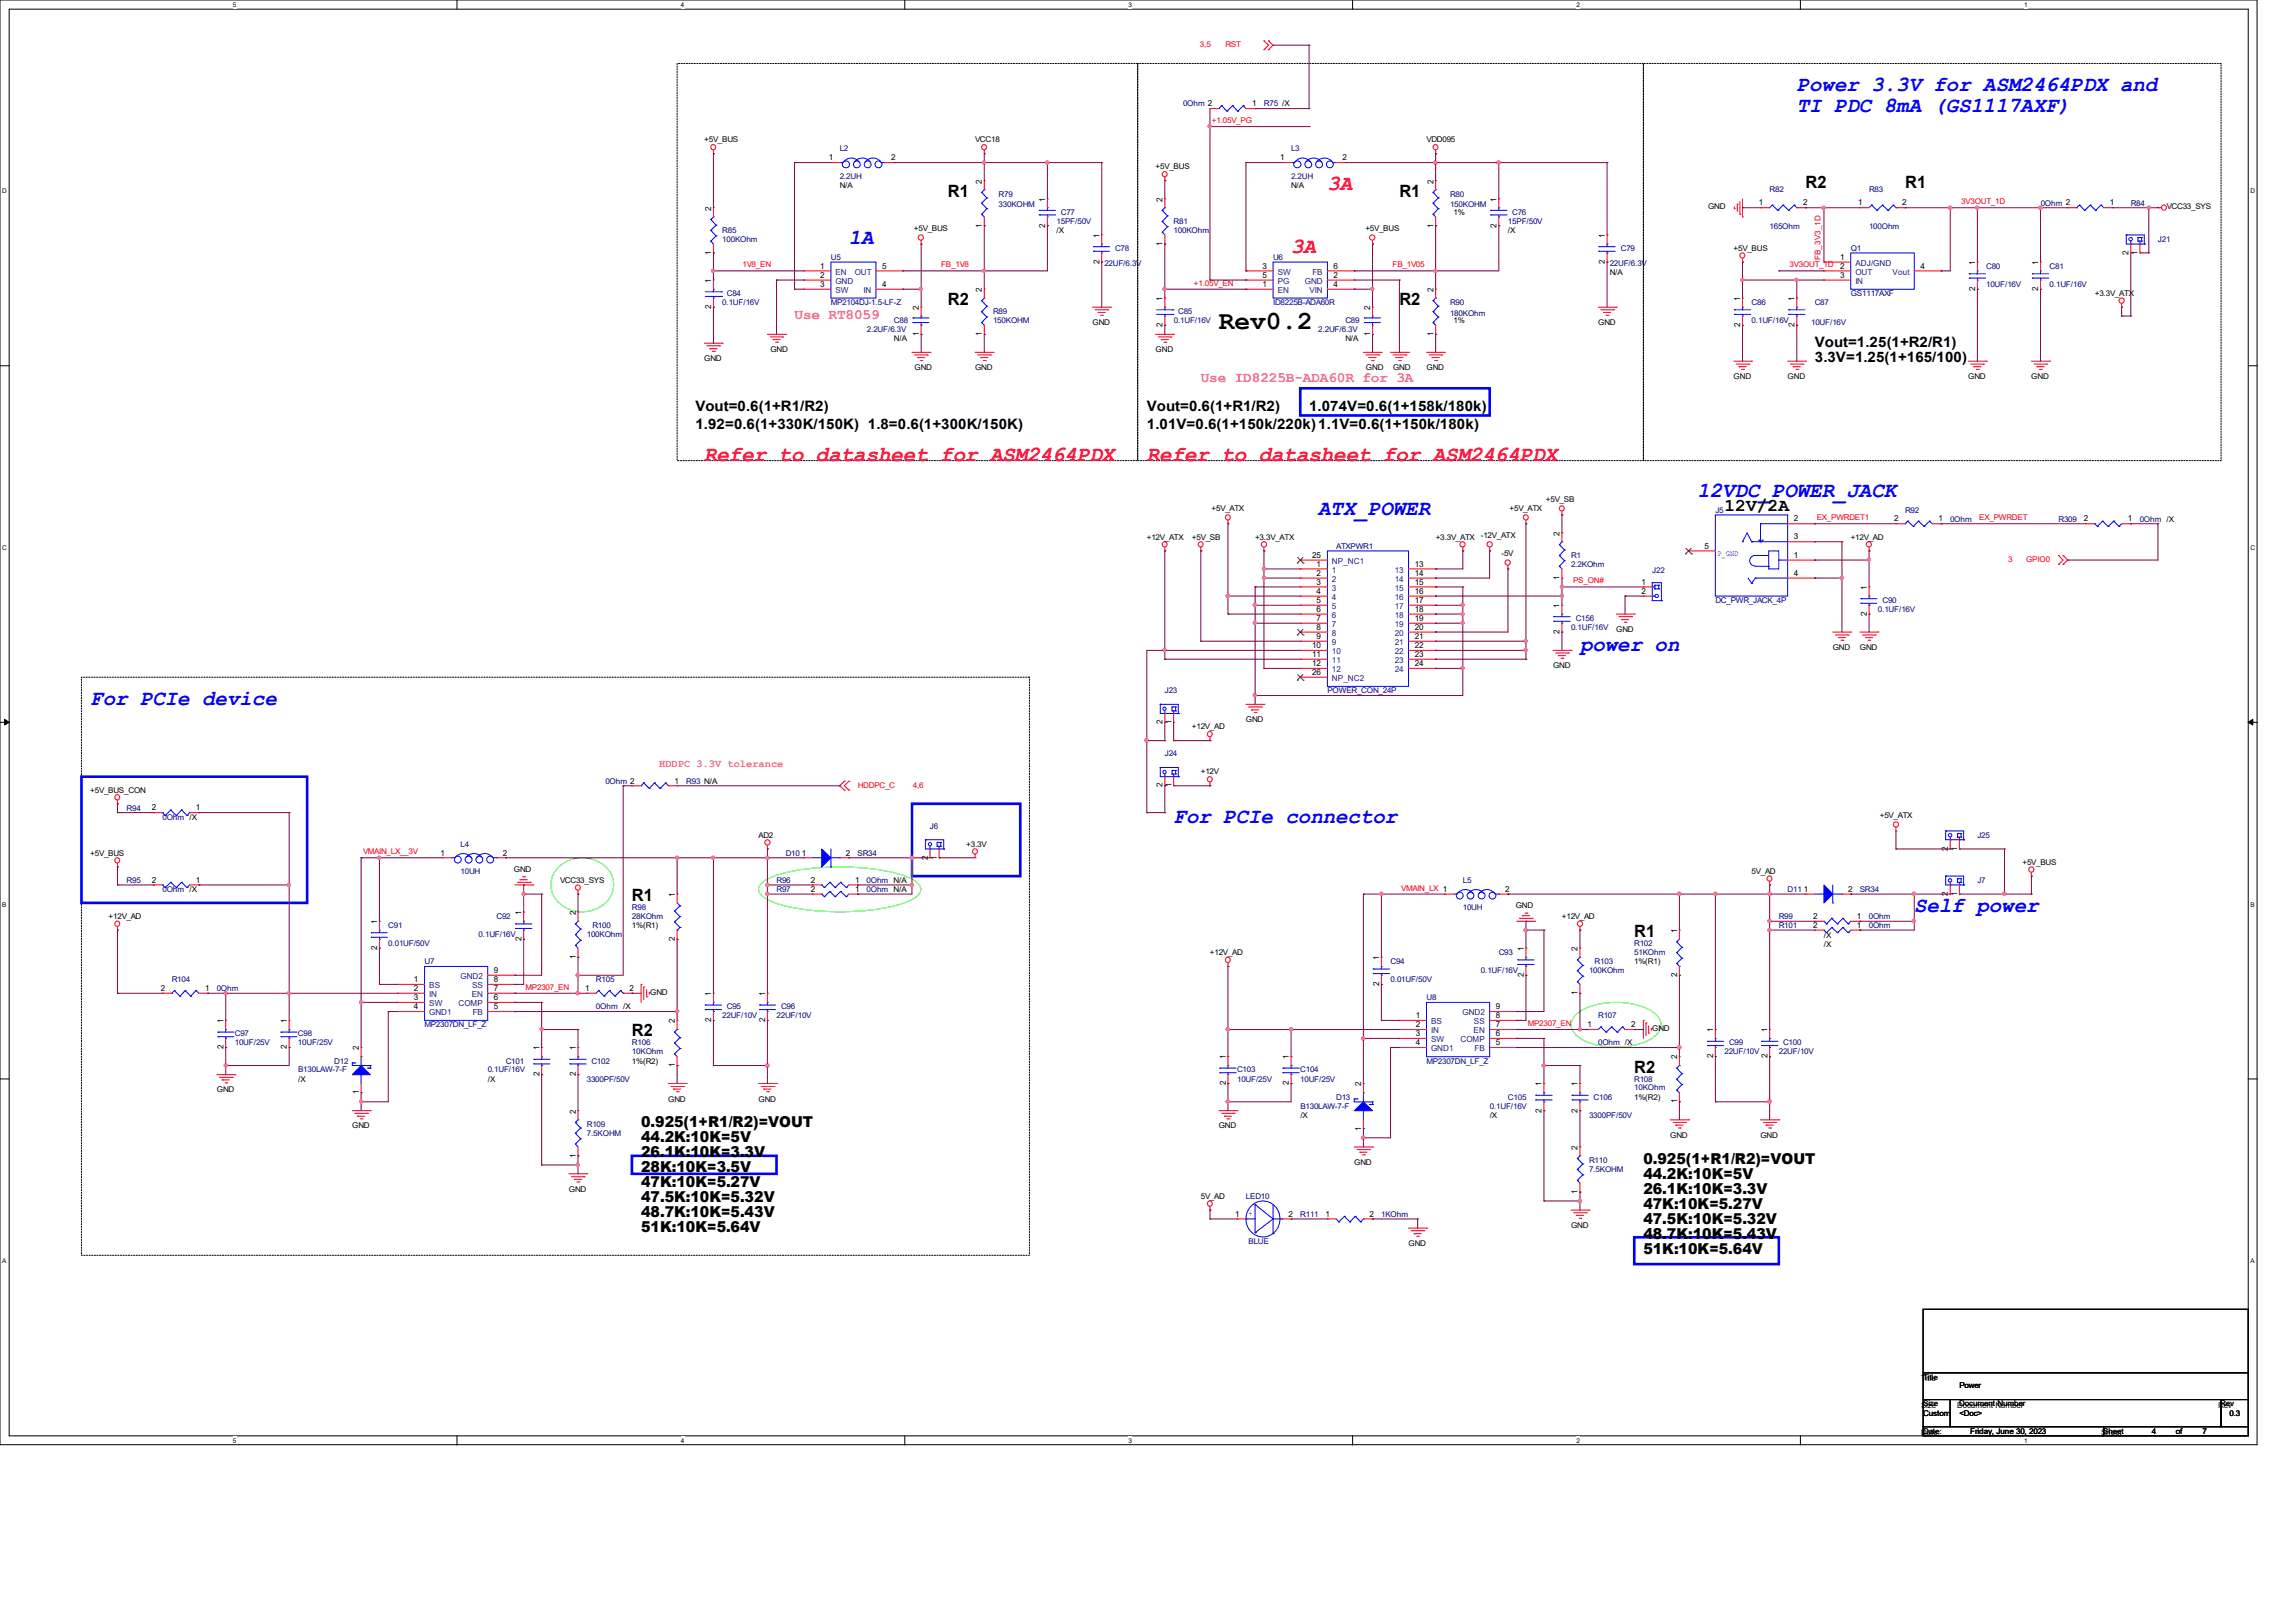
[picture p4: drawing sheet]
<svg xmlns="http://www.w3.org/2000/svg" width="297mm" height="210mm" viewBox="0 0 297 210" stroke-linecap="round" stroke-linejoin="round" font-family="sans-serif">
<defs><g id="words">
<text font-size="3.4" x="157.7" y="42.5">Rev0.2</text>
<g font-size="2.8" fill="#00f">
<text x="232.5" y="11.7">Power 3.3V for ASM2464PDX and</text>
<text x="232.5" y="14.5">TI PDC 8mA (GS1117AXF)</text>
<text x="109.9" y="31.6">1A</text>
<text x="219.7" y="64.3">12VDC_POWER_JACK</text>
<text x="170.6" y="66.7">ATX_POWER</text>
<text x="204.5" y="84.2">power on</text>
<text x="11.7" y="91.2">For PCIe device</text>
<text x="151.9" y="106.5">For PCIe connector</text>
<text x="247.7" y="118.1">Self power</text>
</g>
<g font-size="2.8" fill="#f00">
<text x="171.8" y="24.6">3A</text>
<text x="167.1" y="32.8">3A</text>
<text x="91.1" y="59.6">Refer to datasheet for ASM2464PDX</text>
<text x="148.4" y="59.6">Refer to datasheet for ASM2464PDX</text>
</g>
<text font-size="2.3" x="223.2" y="66.2">12V/2A</text>
<g font-size="2.2">
<text x="122.7" y="25.5">R1</text>
<text x="181.1" y="25.5">R1</text>
<text x="233.7" y="24.3">R2</text>
<text x="246.6" y="24.3">R1</text>
<text x="122.7" y="39.5">R2</text>
<text x="181.1" y="39.5">R2</text>
<text x="81.8" y="116.6">R1</text>
<text x="211.5" y="121.3">R1</text>
<text x="81.8" y="134.1">R2</text>
<text x="211.5" y="138.8">R2</text>
</g>
<g font-size="1.9" fill="#f0f">
<text x="102.8" y="41.3">Use RT8059</text>
<text x="155.4" y="49.5">Use ID8225B-ADA60R for 3A</text>
</g>
<g font-size="1.9">
<text x="234.9" y="45">Vout=1.25(1+R2/R1)</text>
<text x="234.9" y="46.9">3.3V=1.25(1+165/100)</text>
<text x="90" y="53.1">Vout=0.6(1+R1/R2)</text>
<text x="148.4" y="53.1">Vout=0.6(1+R1/R2)</text>
<text x="169.4" y="53.1">1.074V=0.6(1+158k/180k)</text>
<text x="90" y="55.5">1.92=0.6(1+330K/150K) 1.8=0.6(1+300K/150K)</text>
<text x="148.4" y="55.5">1.01V=0.6(1+150k/220k)1.1V=0.6(1+150k/180k)</text>
<text x="83" y="145.9">0.925(1+R1/R2)=VOUT</text>
<text x="83" y="147.8">44.2K:10K=5V</text>
<text x="83" y="149.8">26.1K:10K=3.3V</text>
<text x="83" y="151.7">28K:10K=3.5V</text>
<text x="83" y="153.6">47K:10K=5.27V</text>
<text x="83" y="155.6">47.5K:10K=5.32V</text>
<text x="212.7" y="150.6">0.925(1+R1/R2)=VOUT</text>
<text x="212.7" y="152.5">44.2K:10K=5V</text>
<text x="212.7" y="154.5">26.1K:10K=3.3V</text>
<text x="83" y="157.5">48.7K:10K=5.43V</text>
<text x="83" y="159.5">51K:10K=5.64V</text>
<text x="212.7" y="156.4">47K:10K=5.27V</text>
<text x="212.7" y="158.3">47.5K:10K=5.32V</text>
<text x="212.7" y="160.3">48.7K:10K=5.43V</text>
<text x="212.7" y="162.2">51K:10K=5.64V</text>
</g>
<text font-size="1.4" fill="#f0f" x="85.3" y="99.3">HDDPC 3.3V tolerance</text>
<g font-size="1.1">
<text x="162.1" y="13.8">1</text>
<text x="107.3" y="20.7">1</text>
<text x="115.3" y="20.7">2</text>
<text x="127.1" y="23.7" transform="rotate(-90 127.1 23.7)">2</text>
<text x="165.7" y="20.7">1</text>
<text x="173.7" y="20.7">2</text>
<text x="185.5" y="23.7" transform="rotate(-90 185.5 23.7)">2</text>
<text x="92" y="27.3" transform="rotate(-90 92 27.3)">2</text>
<text x="127.1" y="29.5" transform="rotate(-90 127.1 29.5)">1</text>
<text x="135.3" y="29.5" transform="rotate(-90 135.3 29.5)">2</text>
<text x="135.3" y="26.1" transform="rotate(-90 135.3 26.1)">1</text>
<text x="150.5" y="26.1" transform="rotate(-90 150.5 26.1)">2</text>
<text x="185.5" y="29.5" transform="rotate(-90 185.5 29.5)">1</text>
<text x="193.7" y="29.5" transform="rotate(-90 193.7 29.5)">2</text>
<text x="193.7" y="26.1" transform="rotate(-90 193.7 26.1)">1</text>
<text x="227.6" y="26.6">1</text>
<text x="233.3" y="26.6">2</text>
<text x="240.5" y="26.6">1</text>
<text x="246.2" y="26.6">2</text>
<text x="273" y="26.6">1</text>
<text x="92" y="33" transform="rotate(-90 92 33)">1</text>
<text x="106.1" y="34.8">1</text>
<text x="106.1" y="35.9">2</text>
<text x="114.2" y="34.8">5</text>
<text x="142.3" y="34.1" transform="rotate(-90 142.3 34.1)">2</text>
<text x="142.3" y="30.8" transform="rotate(-90 142.3 30.8)">1</text>
<text x="150.5" y="31.8" transform="rotate(-90 150.5 31.8)">1</text>
<text x="163.4" y="34.8">3</text>
<text x="163.4" y="35.9">5</text>
<text x="172.6" y="35.9">2</text>
<text x="172.6" y="34.8">6</text>
<text x="207.7" y="34.1" transform="rotate(-90 207.7 34.1)">2</text>
<text x="207.7" y="30.8" transform="rotate(-90 207.7 30.8)">1</text>
<text x="238.1" y="33.6">1</text>
<text x="238.1" y="34.8">2</text>
<text x="238.1" y="35.9">3</text>
<text x="248.5" y="34.8">4</text>
<text x="255.6" y="34.2" transform="rotate(-90 255.6 34.2)">1</text>
<text x="263.8" y="34.2" transform="rotate(-90 263.8 34.2)">1</text>
<text x="275.5" y="33" transform="rotate(-90 275.5 33)">2</text>
<text x="276.6" y="33" transform="rotate(-90 276.6 33)">1</text>
<text x="92" y="40" transform="rotate(-90 92 40)">2</text>
<text x="92" y="36.6" transform="rotate(-90 92 36.6)">1</text>
<text x="106.1" y="37.1">3</text>
<text x="114.2" y="37.1">4</text>
<text x="118.9" y="40.1" transform="rotate(-90 118.9 40.1)">2</text>
<text x="127.1" y="37.8" transform="rotate(-90 127.1 37.8)">2</text>
<text x="150.5" y="38.9" transform="rotate(-90 150.5 38.9)">1</text>
<text x="163.4" y="37.1">1</text>
<text x="172.6" y="37.1">4</text>
<text x="177.3" y="40.1" transform="rotate(-90 177.3 40.1)">2</text>
<text x="185.5" y="37.8" transform="rotate(-90 185.5 37.8)">2</text>
<text x="225.2" y="38.9" transform="rotate(-90 225.2 38.9)">1</text>
<text x="232.2" y="38.9" transform="rotate(-90 232.2 38.9)">1</text>
<text x="255.6" y="37.6" transform="rotate(-90 255.6 37.6)">2</text>
<text x="263.8" y="37.6" transform="rotate(-90 263.8 37.6)">2</text>
<text x="118.9" y="43.5" transform="rotate(-90 118.9 43.5)">1</text>
<text x="127.1" y="43.5" transform="rotate(-90 127.1 43.5)">1</text>
<text x="150.5" y="42.3" transform="rotate(-90 150.5 42.3)">2</text>
<text x="177.3" y="43.5" transform="rotate(-90 177.3 43.5)">1</text>
<text x="185.5" y="43.5" transform="rotate(-90 185.5 43.5)">1</text>
<text x="225.2" y="42.3" transform="rotate(-90 225.2 42.3)">2</text>
<text x="232.2" y="42.3" transform="rotate(-90 232.2 42.3)">2</text>
<text x="201.8" y="69.3" transform="rotate(-90 201.8 69.3)">2</text>
<text x="220.6" y="71">5</text>
<text x="232.2" y="67.5">2</text>
<text x="232.2" y="69.8">3</text>
<text x="245.1" y="67.5">2</text>
<text x="250.9" y="67.5">1</text>
<text x="269.7" y="67.5">2</text>
<text x="275.4" y="67.5">1</text>
<text x="169.8" y="72.2">25</text>
<text x="170.4" y="73.3">1</text>
<text x="170.4" y="74.5">2</text>
<text x="170.4" y="75.6">3</text>
<text x="170.4" y="76.8">4</text>
<text x="183.1" y="73.3">13</text>
<text x="183.1" y="74.5">14</text>
<text x="183.1" y="75.6">15</text>
<text x="183.1" y="76.8">16</text>
<text x="201.8" y="75" transform="rotate(-90 201.8 75)">1</text>
<text x="212.4" y="76.8">2</text>
<text x="212.4" y="75.6">1</text>
<text x="232.2" y="72.2">1</text>
<text x="232.2" y="74.5">4</text>
<text x="241.6" y="76.3" transform="rotate(-90 241.6 76.3)">1</text>
<text x="169.8" y="83.9">10</text>
<text x="170.4" y="78">5</text>
<text x="170.4" y="79.2">6</text>
<text x="170.4" y="80.3">7</text>
<text x="170.4" y="81.5">8</text>
<text x="170.4" y="82.7">9</text>
<text x="183.1" y="78">17</text>
<text x="183.1" y="79.2">18</text>
<text x="183.1" y="80.3">19</text>
<text x="183.1" y="81.5">20</text>
<text x="183.1" y="82.7">21</text>
<text x="183.1" y="83.9">22</text>
<text x="201.8" y="82" transform="rotate(-90 201.8 82)">2</text>
<text x="201.8" y="78.7" transform="rotate(-90 201.8 78.7)">1</text>
<text x="241.6" y="79.7" transform="rotate(-90 241.6 79.7)">2</text>
<text x="169.8" y="85">11</text>
<text x="169.8" y="86.2">12</text>
<text x="169.8" y="87.3">26</text>
<text x="183.1" y="85">23</text>
<text x="183.1" y="86.2">24</text>
<text x="150.5" y="93.7" transform="rotate(-90 150.5 93.7)">2</text>
<text x="151.6" y="93.7" transform="rotate(-90 151.6 93.7)">1</text>
<text x="87.3" y="101.4">1</text>
<text x="150.5" y="101.9" transform="rotate(-90 150.5 101.9)">2</text>
<text x="151.6" y="101.9" transform="rotate(-90 151.6 101.9)">1</text>
<text x="19.6" y="104.9">2</text>
<text x="25.4" y="104.9">1</text>
<text x="57" y="110.7">1</text>
<text x="65.1" y="110.7">2</text>
<text x="103.8" y="110.7">1</text>
<text x="109.5" y="110.7">2</text>
<text x="120.1" y="111.3" transform="rotate(-90 120.1 111.3)">2</text>
<text x="121.2" y="111.3" transform="rotate(-90 121.2 111.3)">1</text>
<text x="252.1" y="110.1" transform="rotate(-90 252.1 110.1)">2</text>
<text x="253.3" y="110.1" transform="rotate(-90 253.3 110.1)">1</text>
<text x="19.6" y="114.2">2</text>
<text x="25.4" y="114.2">1</text>
<text x="48.8" y="119.5" transform="rotate(-90 48.8 119.5)">1</text>
<text x="67.5" y="118.4" transform="rotate(-90 67.5 118.4)">1</text>
<text x="74.5" y="118.4" transform="rotate(-90 74.5 118.4)">2</text>
<text x="87.3" y="116" transform="rotate(-90 87.3 116)">1</text>
<text x="104.9" y="115.4">2</text>
<text x="104.9" y="114.2">2</text>
<text x="110.7" y="115.4">1</text>
<text x="110.7" y="114.2">1</text>
<text x="194.8" y="115.4">2</text>
<text x="233.5" y="115.4">1</text>
<text x="234.7" y="118.9">2</text>
<text x="239.2" y="115.4">2</text>
<text x="240.3" y="118.9">1</text>
<text x="252.1" y="115.9" transform="rotate(-90 252.1 115.9)">2</text>
<text x="253.3" y="115.9" transform="rotate(-90 253.3 115.9)">1</text>
<text x="48.8" y="122.9" transform="rotate(-90 48.8 122.9)">2</text>
<text x="63.9" y="125.9">9</text>
<text x="67.5" y="121.7" transform="rotate(-90 67.5 121.7)">2</text>
<text x="74.5" y="124.1" transform="rotate(-90 74.5 124.1)">1</text>
<text x="87.3" y="121.7" transform="rotate(-90 87.3 121.7)">2</text>
<text x="178.5" y="124.2" transform="rotate(-90 178.5 124.2)">1</text>
<text x="197.2" y="123.1" transform="rotate(-90 197.2 123.1)">1</text>
<text x="204.2" y="123.1" transform="rotate(-90 204.2 123.1)">2</text>
<text x="217" y="120.7" transform="rotate(-90 217 120.7)">1</text>
<text x="234.7" y="120.1">2</text>
<text x="240.3" y="120.1">1</text>
<text x="20.8" y="128.2">2</text>
<text x="26.5" y="128.2">1</text>
<text x="53.6" y="127.1">1</text>
<text x="53.6" y="128.2">2</text>
<text x="53.6" y="129.4">3</text>
<text x="53.6" y="130.6">4</text>
<text x="63.9" y="129.4">6</text>
<text x="63.9" y="128.2">7</text>
<text x="63.9" y="127.1">8</text>
<text x="63.9" y="130.6">5</text>
<text x="75.7" y="128.2">1</text>
<text x="81.4" y="128.2">2</text>
<text x="92" y="128.9" transform="rotate(-90 92 128.9)">1</text>
<text x="99" y="128.9" transform="rotate(-90 99 128.9)">1</text>
<text x="178.5" y="127.6" transform="rotate(-90 178.5 127.6)">2</text>
<text x="183.2" y="131.7">1</text>
<text x="193.6" y="130.6">9</text>
<text x="193.6" y="131.7">8</text>
<text x="197.2" y="126.4" transform="rotate(-90 197.2 126.4)">2</text>
<text x="204.2" y="128.8" transform="rotate(-90 204.2 128.8)">1</text>
<text x="217" y="126.4" transform="rotate(-90 217 126.4)">2</text>
<text x="28.9" y="135.8" transform="rotate(-90 28.9 135.8)">2</text>
<text x="28.9" y="132.4" transform="rotate(-90 28.9 132.4)">1</text>
<text x="37.1" y="135.8" transform="rotate(-90 37.1 135.8)">2</text>
<text x="37.1" y="132.4" transform="rotate(-90 37.1 132.4)">1</text>
<text x="46.4" y="135.9" transform="rotate(-90 46.4 135.9)">2</text>
<text x="69.8" y="135.9" transform="rotate(-90 69.8 135.9)">1</text>
<text x="74.5" y="135.9" transform="rotate(-90 74.5 135.9)">1</text>
<text x="87.3" y="132.4" transform="rotate(-90 87.3 132.4)">2</text>
<text x="92" y="132.3" transform="rotate(-90 92 132.3)">2</text>
<text x="99" y="132.3" transform="rotate(-90 99 132.3)">2</text>
<text x="158.6" y="137.1" transform="rotate(-90 158.6 137.1)">1</text>
<text x="166.8" y="137.1" transform="rotate(-90 166.8 137.1)">1</text>
<text x="183.2" y="132.9">2</text>
<text x="183.2" y="134.1">3</text>
<text x="183.2" y="135.3">4</text>
<text x="193.6" y="134.1">6</text>
<text x="193.6" y="132.9">7</text>
<text x="193.6" y="135.3">5</text>
<text x="205.4" y="132.9">1</text>
<text x="211.1" y="132.9">2</text>
<text x="217" y="137.1" transform="rotate(-90 217 137.1)">2</text>
<text x="221.7" y="136.9" transform="rotate(-90 221.7 136.9)">2</text>
<text x="221.7" y="133.6" transform="rotate(-90 221.7 133.6)">1</text>
<text x="228.7" y="136.9" transform="rotate(-90 228.7 136.9)">2</text>
<text x="228.7" y="133.6" transform="rotate(-90 228.7 133.6)">1</text>
<text x="46.4" y="141.6" transform="rotate(-90 46.4 141.6)">1</text>
<text x="69.8" y="139.3" transform="rotate(-90 69.8 139.3)">2</text>
<text x="74.5" y="139.3" transform="rotate(-90 74.5 139.3)">2</text>
<text x="87.3" y="138.1" transform="rotate(-90 87.3 138.1)">1</text>
<text x="158.6" y="140.5" transform="rotate(-90 158.6 140.5)">2</text>
<text x="166.8" y="140.5" transform="rotate(-90 166.8 140.5)">2</text>
<text x="176.1" y="140.6" transform="rotate(-90 176.1 140.6)">2</text>
<text x="199.5" y="144" transform="rotate(-90 199.5 144)">2</text>
<text x="199.5" y="140.6" transform="rotate(-90 199.5 140.6)">1</text>
<text x="204.2" y="144" transform="rotate(-90 204.2 144)">2</text>
<text x="204.2" y="140.6" transform="rotate(-90 204.2 140.6)">1</text>
<text x="217" y="142.8" transform="rotate(-90 217 142.8)">1</text>
<text x="74.5" y="149.8" transform="rotate(-90 74.5 149.8)">1</text>
<text x="74.5" y="144.1" transform="rotate(-90 74.5 144.1)">2</text>
<text x="176.1" y="146.3" transform="rotate(-90 176.1 146.3)">1</text>
<text x="204.2" y="148.8" transform="rotate(-90 204.2 148.8)">2</text>
<text x="204.2" y="154.5" transform="rotate(-90 204.2 154.5)">1</text>
<text x="159.8" y="157.4">1</text>
<text x="166.7" y="157.4">2</text>
<text x="171.5" y="157.4">1</text>
<text x="177.2" y="157.4">2</text>
</g>
<g font-size="1.1" fill="#004080">
<text x="108.1" y="35.6">EN</text>
<text x="110.6" y="35.6">OUT</text>
<text x="165.4" y="35.6">SW</text>
<text x="169.8" y="35.6">FB</text>
<text x="240.1" y="34.4">ADJ/GND</text>
<text x="240.1" y="35.6">OUT</text>
<text x="244.9" y="35.6">Vout</text>
<text x="108.1" y="36.7">GND</text>
<text x="108.1" y="37.9">SW</text>
<text x="111.8" y="37.9">IN</text>
<text x="165.4" y="37.9">EN</text>
<text x="165.4" y="36.7">PG</text>
<text x="168.9" y="36.7">GND</text>
<text x="169.5" y="37.9">VIN</text>
<text x="240.1" y="36.7">IN</text>
<text x="172.4" y="74.1">1</text>
<text x="172.4" y="75.3">2</text>
<text x="172.4" y="76.5">3</text>
<text x="172.4" y="77.6">4</text>
<text x="172.4" y="73">NP_NC1</text>
<text x="180.5" y="74.1">13</text>
<text x="180.5" y="75.3">14</text>
<text x="180.5" y="76.5">15</text>
<text x="180.5" y="77.6">16</text>
<text x="172.4" y="78.8">5</text>
<text x="172.4" y="80">6</text>
<text x="172.4" y="81.2">7</text>
<text x="172.4" y="82.3">8</text>
<text x="172.4" y="83.5">9</text>
<text x="180.5" y="78.8">17</text>
<text x="180.5" y="80">18</text>
<text x="180.5" y="81.2">19</text>
<text x="180.5" y="82.3">20</text>
<text x="180.5" y="83.5">21</text>
<text x="172.4" y="84.7">10</text>
<text x="172.4" y="85.8">11</text>
<text x="172.4" y="87">12</text>
<text x="172.4" y="88.1">NP_NC2</text>
<text x="180.5" y="84.7">22</text>
<text x="180.5" y="85.8">23</text>
<text x="180.5" y="87">24</text>
<text x="55.5" y="127.9">BS</text>
<text x="55.5" y="129">IN</text>
<text x="55.5" y="130.2">SW</text>
<text x="55.5" y="131.4">GND1</text>
<text x="59.4" y="130.2">COMP</text>
<text x="59.6" y="126.7">GND2</text>
<text x="61" y="129">EN</text>
<text x="61.1" y="127.9">SS</text>
<text x="61.2" y="131.4">FB</text>
<text x="189.3" y="131.4">GND2</text>
<text x="185.2" y="132.5">BS</text>
<text x="185.2" y="133.7">IN</text>
<text x="185.2" y="134.9">SW</text>
<text x="185.2" y="136.1">GND1</text>
<text x="189" y="134.9">COMP</text>
<text x="190.7" y="133.7">EN</text>
<text x="190.8" y="132.5">SS</text>
<text x="190.8" y="136.1">FB</text>
</g>
<g font-size="1" fill="#f00">
<text x="155.3" y="6.1">3,5</text>
<text x="158.6" y="6.1">RST</text>
<text x="156.8" y="15.9">+1.05V_PG</text>
<text x="253.8" y="26.4">3V3OUT_1D</text>
<text x="96.1" y="34.6">1V8_EN</text>
<text x="121.8" y="34.6">FB_1V8</text>
<text x="180.2" y="34.6">FB_1V05</text>
<text x="231.6" y="34.6">3V3OUT_1D</text>
<text x="235.6" y="33.7" transform="rotate(-90 235.6 33.7)">FB_3V3_1D</text>
<text x="154.5" y="37">+1.05V_EN</text>
<text x="235.1" y="67.3">EX_PWRDET1</text>
<text x="256.2" y="67.3">EX_PWRDET</text>
<text x="203.6" y="75.5">PS_ON#</text>
<text x="259.9" y="72.8">3</text>
<text x="262.2" y="72.8">GPIO0</text>
<text x="111" y="102">HDDPC_C</text>
<text x="118.1" y="102">4,6</text>
<text x="47" y="110.5">VMAIN_LX__3V</text>
<text x="181.4" y="115.2">VMAIN_LX 1</text>
<text x="68" y="128.1">MP2307_EN</text>
<text x="197.7" y="132.8">MP2307_EN</text>
</g>
<g font-size="1" fill="#000080">
<text x="153.1" y="13.8">0Ohm 2</text>
<text x="163.6" y="13.8">R75 /X</text>
<text x="108.7" y="19.6">L2</text>
<text x="108.7" y="23.1">2.2UH</text>
<text x="167.1" y="19.6">L3</text>
<text x="167.1" y="23.1">2.2UH</text>
<text x="129.2" y="25.4">R79</text>
<text x="129.2" y="26.8">330KOHM</text>
<text x="136.7" y="29">15PF/50V</text>
<text x="137.3" y="27.8">C77</text>
<text x="151.9" y="29">R81</text>
<text x="187.7" y="25.4">R80</text>
<text x="187.7" y="26.8">150KOHM</text>
<text x="195.2" y="29">15PF/50V</text>
<text x="195.7" y="27.8">C76</text>
<text x="229" y="24.9">R82</text>
<text x="229" y="29.6">165Ohm</text>
<text x="241.9" y="24.9">R83</text>
<text x="241.9" y="29.6">100Ohm</text>
<text x="264.1" y="26.6">0Ohm 2</text>
<text x="275.8" y="26.6">R84</text>
<text x="93.5" y="30.1">R85</text>
<text x="93.5" y="31.3">100KOhm</text>
<text x="107.5" y="33.6">U5</text>
<text x="142.9" y="34.5">22UF/6.3V</text>
<text x="144.3" y="32.5">C78</text>
<text x="151.9" y="30.1">100KOhm</text>
<text x="164.8" y="33.6">U6</text>
<text x="208.3" y="34.5">22UF/6.3V</text>
<text x="209.8" y="32.5">C79</text>
<text x="239.5" y="32.5">Q1</text>
<text x="257" y="34.8">C80</text>
<text x="265.3" y="34.8">C81</text>
<text x="279.3" y="31.3">J21</text>
<text x="93.5" y="39.5">0.1UF/16V</text>
<text x="94.1" y="38.3">C84</text>
<text x="107.5" y="39.5">MP2104DJ-1.5-LF-Z</text>
<text x="115.7" y="41.8">C88</text>
<text x="128.5" y="40.6">R89</text>
<text x="128.5" y="41.8">150KOHM</text>
<text x="151.9" y="41.8">0.1UF/16V</text>
<text x="152.5" y="40.6">C85</text>
<text x="164.8" y="39.5">ID8225B-ADA60R</text>
<text x="174.1" y="41.8">C89</text>
<text x="187.7" y="39.5">R90</text>
<text x="187.7" y="40.9">180KOhm</text>
<text x="226.7" y="39.5">C86</text>
<text x="226.7" y="41.8">0.1UF/16V</text>
<text x="234.9" y="39.5">C87</text>
<text x="239.5" y="38.3">GS1117AXF</text>
<text x="257" y="37.1">10UF/16V</text>
<text x="265.3" y="37.1">0.1UF/16V</text>
<text x="112.2" y="43">2.2UF/6.3V</text>
<text x="170.6" y="43">2.2UF/6.3V</text>
<text x="234.4" y="42">10UF/16V</text>
<text x="172.9" y="71">ATXPWR1</text>
<text x="222" y="66.3">J5</text>
<text x="246.5" y="66.3">R92</text>
<text x="252.4" y="67.5">0Ohm</text>
<text x="266.4" y="67.5">R309</text>
<text x="276.9" y="67.5">0Ohm /X</text>
<text x="203.3" y="72.2">R1</text>
<text x="203.3" y="73.4">2.2KOhm</text>
<text x="213.8" y="74.2">J22</text>
<text x="203.3" y="81.5">0.1UF/16V</text>
<text x="203.9" y="80.4">C156</text>
<text x="222" y="78">DC_PWR_JACK_4P</text>
<text x="243" y="79.2">0.1UF/16V</text>
<text x="243.6" y="78">C90</text>
<text x="150.7" y="89.7">J23</text>
<text x="171.8" y="89.7">POWER_CON_24P</text>
<text x="78.3" y="101.4">0Ohm 2</text>
<text x="88.8" y="101.4">R93 N/A</text>
<text x="150.7" y="97.9">J24</text>
<text x="16.4" y="104.9">R94</text>
<text x="21" y="106">0Ohm /X</text>
<text x="120.4" y="107.2">J6</text>
<text x="59.6" y="109.6">L4</text>
<text x="59.6" y="113.1">10UH</text>
<text x="101.7" y="110.7">D10</text>
<text x="111" y="110.7">SR34</text>
<text x="255.9" y="108.4">J25</text>
<text x="16.4" y="114.3">R95</text>
<text x="21" y="115.4">0Ohm /X</text>
<text x="64.3" y="118.9">C92</text>
<text x="81.8" y="117.7">R98</text>
<text x="81.8" y="118.9">28KOhm</text>
<text x="100.5" y="115.4">R97</text>
<text x="100.5" y="114.3">R96</text>
<text x="112.2" y="115.4">0Ohm N/A</text>
<text x="112.2" y="114.3">0Ohm N/A</text>
<text x="189.3" y="114.3">L5</text>
<text x="189.3" y="117.7">10UH</text>
<text x="230.2" y="118.9">R99</text>
<text x="231.3" y="115.4">D11</text>
<text x="240.7" y="115.4">SR34</text>
<text x="241.9" y="118.9">0Ohm</text>
<text x="255.9" y="114.3">J7</text>
<text x="50.2" y="120.1">C91</text>
<text x="50.2" y="122.4">0.01UF/50V</text>
<text x="54.9" y="124.8">U7</text>
<text x="61.9" y="121.2">0.1UF/16V</text>
<text x="75.9" y="121.2">100KOhm</text>
<text x="76.7" y="120.1">R100</text>
<text x="180" y="124.8">C94</text>
<text x="191.6" y="125.9">0.1UF/16V</text>
<text x="194" y="123.6">C93</text>
<text x="205.7" y="125.9">100KOhm</text>
<text x="206.4" y="124.8">R103</text>
<text x="211.5" y="122.4">R102</text>
<text x="211.5" y="123.6">51KOhm</text>
<text x="230.2" y="120.1">R101</text>
<text x="241.9" y="120.1">0Ohm</text>
<text x="22.2" y="127.1">R104</text>
<text x="28.1" y="128.3">0Ohm</text>
<text x="77.1" y="127.1">R105</text>
<text x="77.1" y="130.6">0Ohm /X</text>
<text x="93.5" y="131.8">22UF/10V</text>
<text x="94.1" y="130.6">C95</text>
<text x="100.5" y="131.8">22UF/10V</text>
<text x="101.1" y="130.6">C96</text>
<text x="180" y="127.1">0.01UF/50V</text>
<text x="184.6" y="129.4">U8</text>
<text x="206.8" y="131.8">R107</text>
<text x="30.4" y="134.1">C97</text>
<text x="30.4" y="135.3">10UF/25V</text>
<text x="38.6" y="134.1">C98</text>
<text x="38.6" y="135.3">10UF/25V</text>
<text x="43.3" y="137.6">D12</text>
<text x="54.9" y="132.9">MP2307DN_LF_Z</text>
<text x="65.4" y="137.6">C101</text>
<text x="76.5" y="137.6">C102</text>
<text x="81.8" y="135.3">R106</text>
<text x="81.8" y="136.4">10KOhm</text>
<text x="184.6" y="137.6">MP2307DN_LF_Z</text>
<text x="206.8" y="135.3">0Ohm /X</text>
<text x="223.2" y="136.4">22UF/10V</text>
<text x="223.8" y="135.3">C99</text>
<text x="230.2" y="136.4">22UF/10V</text>
<text x="230.8" y="135.3">C100</text>
<text x="38.6" y="138.8">B130LAW-7-F</text>
<text x="63.1" y="138.8">0.1UF/16V</text>
<text x="75.9" y="140">3300PF/50V</text>
<text x="160.1" y="138.8">C103</text>
<text x="160.1" y="140">10UF/25V</text>
<text x="168.3" y="138.8">C104</text>
<text x="168.3" y="140">10UF/25V</text>
<text x="168.3" y="143.5">B130LAW-7-F</text>
<text x="172.9" y="142.3">D13</text>
<text x="192.8" y="143.5">0.1UF/16V</text>
<text x="195.2" y="142.3">C105</text>
<text x="206.2" y="142.3">C106</text>
<text x="211.5" y="140">R108</text>
<text x="211.5" y="141.1">10KOhm</text>
<text x="75.9" y="145.8">R109</text>
<text x="75.9" y="146.9">7.5KOHM</text>
<text x="205.7" y="144.6">3300PF/50V</text>
<text x="161.2" y="155.2">LED10</text>
<text x="205.7" y="150.5">R110</text>
<text x="205.7" y="151.6">7.5KOHM</text>
<text x="161.6" y="161">BLUE</text>
<text x="168.3" y="157.5">R111</text>
<text x="178.7" y="157.5">1KOhm</text>
</g>
<g font-size="1">
<text x="91.1" y="18.4">+5V_BUS</text>
<text x="126.2" y="18.4">VCC18</text>
<text x="149.6" y="21.9">+5V_BUS</text>
<text x="184.6" y="18.4">VDD095</text>
<text x="108.7" y="24.3">N/A</text>
<text x="118.3" y="29.9">+5V_BUS</text>
<text x="167.1" y="24.3">N/A</text>
<text x="176.7" y="29.9">+5V_BUS</text>
<text x="188.1" y="27.8">1%</text>
<text x="221.1" y="27.1">GND</text>
<text x="280.4" y="27.1">VCC33_SYS</text>
<text x="136.7" y="30.1">/X</text>
<text x="195.2" y="30.1">/X</text>
<text x="208.3" y="35.6">N/A</text>
<text x="224.4" y="32.5">+5V_BUS</text>
<text x="188.1" y="41.8">1%</text>
<text x="271.1" y="38.3">+3.3V_ATX</text>
<text x="91.1" y="46.7">GND</text>
<text x="99.7" y="45.6">GND</text>
<text x="115.7" y="44.2">N/A</text>
<text x="118.4" y="47.9">GND</text>
<text x="126.2" y="47.9">GND</text>
<text x="141.4" y="42">GND</text>
<text x="149.6" y="45.6">GND</text>
<text x="174.1" y="44.2">N/A</text>
<text x="176.8" y="47.9">GND</text>
<text x="180.3" y="47.9">GND</text>
<text x="184.6" y="47.9">GND</text>
<text x="206.8" y="42">GND</text>
<text x="224.4" y="49.1">GND</text>
<text x="231.3" y="49.1">GND</text>
<text x="254.7" y="49.1">GND</text>
<text x="262.9" y="49.1">GND</text>
<text x="200.1" y="64.9">+5V_SB</text>
<text x="148.4" y="69.9">+12V_ATX</text>
<text x="154.3" y="69.9">+5V_SB</text>
<text x="156.8" y="66.1">+5V_ATX</text>
<text x="162.4" y="69.9">+3.3V_ATX</text>
<text x="185.8" y="69.9">+3.3V_ATX</text>
<text x="191.6" y="69.6">-12V_ATX</text>
<text x="194.3" y="71.9">-5V</text>
<text x="195.4" y="66.1">+5V_ATX</text>
<text x="239.5" y="69.9">+12V_AD</text>
<text x="209.2" y="81.7">GND</text>
<text x="201" y="86.4">GND</text>
<text x="237.2" y="84.1">GND</text>
<text x="240.7" y="84.1">GND</text>
<text x="154.3" y="94.4">+12V_AD</text>
<text x="161.2" y="93.4">GND</text>
<text x="155.4" y="100.2">+12V</text>
<text x="11.7" y="102.6">+5V_BUS_CON</text>
<text x="243.3" y="105.8">+5V_ATX</text>
<text x="11.7" y="110.7">+5V_BUS</text>
<text x="66.5" y="112.8">GND</text>
<text x="98.2" y="108.4">AD2</text>
<text x="125.1" y="109.6">+3.3V</text>
<text x="226.7" y="113.1">5V_AD</text>
<text x="261.7" y="111.9">+5V_BUS</text>
<text x="14.1" y="118.9">+12V_AD</text>
<text x="72.5" y="114.3">VCC33_SYS</text>
<text x="196.2" y="117.5">GND</text>
<text x="202.1" y="118.9">+12V_AD</text>
<text x="81.8" y="120.1">1%(R1)</text>
<text x="156.6" y="123.6">+12V_AD</text>
<text x="211.5" y="124.8">1%(R1)</text>
<text x="236" y="122.6">/X</text>
<text x="236" y="121.4">/X</text>
<text x="84.2" y="128.7">GND</text>
<text x="81.8" y="137.6">1%(R2)</text>
<text x="213.8" y="133.4">GND</text>
<text x="28.1" y="141.4">GND</text>
<text x="38.6" y="140">/X</text>
<text x="63.1" y="140">/X</text>
<text x="86.5" y="142.5">GND</text>
<text x="98.2" y="142.5">GND</text>
<text x="211.5" y="142.3">1%(R2)</text>
<text x="45.6" y="146">GND</text>
<text x="157.7" y="146">GND</text>
<text x="168.3" y="144.6">/X</text>
<text x="192.8" y="144.6">/X</text>
<text x="216.2" y="147.2">GND</text>
<text x="227.8" y="147.2">GND</text>
<text x="73.6" y="154.2">GND</text>
<text x="155.4" y="155.2">5V_AD</text>
<text x="175.3" y="150.7">GND</text>
<text x="182.3" y="161.2">GND</text>
<text x="203.3" y="158.9">GND</text>
<text x="248.6" y="178.7">Title</text>
<text x="253.6" y="179.7">Power</text>
<text x="248.6" y="182.2">Size</text>
<text x="248.6" y="185.7">Date:</text>
<text x="248.9" y="183.2">Custom</text>
<text x="253.3" y="182.2">Document Number</text>
<text x="253.6" y="183.2">&lt;Doc&gt;</text>
<text x="255" y="185.5">Friday, June 30, 2023</text>
<text x="271.9" y="185.7">Sheet</text>
<text x="278.5" y="185.5">4</text>
<text x="281.6" y="185.5">of</text>
<text x="285" y="185.5">7</text>
<text x="287.1" y="182.2">Rev</text>
<text x="288.5" y="183.2">0.3</text>
</g>
<g font-size="1" fill="#00f">
<text x="222.3" y="71.9">P_GND</text>
<text x="161.6" y="157.3">+</text>
</g>
<g font-size=".8">
<text x="30.1" y=".9">5</text>
<text x="88.1" y=".9">4</text>
<text x="146" y=".9">3</text>
<text x="204" y=".9">2</text>
<text x="262" y=".9">1</text>
<text x=".3" y="25">D</text>
<text x="291.3" y="25">D</text>
<text x=".3" y="71.2">C</text>
<text x="291.3" y="71.2">C</text>
<text x=".3" y="117.3">B</text>
<text x="291.3" y="117.3">B</text>
<text x=".3" y="163.4">A</text>
<text x="291.3" y="163.4">A</text>
<text x="30.1" y="186.7">5</text>
<text x="88.1" y="186.7">4</text>
<text x="146" y="186.7">3</text>
<text x="204" y="186.7">2</text>
<text x="262" y="186.7">1</text>
</g>
</g></defs>
<path d="M0 0h292.1v186.9h-292.1zM1.2 1.2h289.8v184.6h-289.8z" fill="none" stroke="#000" stroke-width=".13"/>
<g fill="#fff">
<path d="M30.1 .1h.5v1h-.5z"/>
<path d="M30.1 185.9h.5v1h-.5z"/>
</g>
<path d="M59.1 0v1.2M59.1 185.8v1.2" fill="none" stroke="#000" stroke-width=".13"/>
<g fill="#fff">
<path d="M88.1 .1h.5v1h-.5z"/>
<path d="M88.1 185.9h.5v1h-.5z"/>
</g>
<path d="M117.1 0v1.2M117.1 185.8v1.2" fill="none" stroke="#000" stroke-width=".13"/>
<g fill="#fff">
<path d="M146 .1h.5v1h-.5z"/>
<path d="M146 185.9h.5v1h-.5z"/>
</g>
<path d="M175 0v1.2M175 185.8v1.2" fill="none" stroke="#000" stroke-width=".13"/>
<g fill="#fff">
<path d="M204 .1h.5v1h-.5z"/>
<path d="M204 185.9h.5v1h-.5z"/>
</g>
<path d="M233 0v1.2M233 185.8v1.2" fill="none" stroke="#000" stroke-width=".13"/>
<g fill="#fff">
<path d="M262 .1h.4v1h-.4z"/>
<path d="M262 185.9h.4v1h-.4z"/>
<path d="M.3 24.3h.6v.9h-.6z"/>
<path d="M291.3 24.3h.5v.9h-.5z"/>
<path d="M.3 70.4h.6v.9h-.6z"/>
<path d="M291.3 70.4h.5v.9h-.5z"/>
</g>
<path d="M0 47.3h1.2M291 47.3h1.1" fill="none" stroke="#000" stroke-width=".13"/>
<g fill="#fff">
<path d="M.3 116.5h.5v1h-.5z"/>
<path d="M291.3 116.5h.5v1h-.5z"/>
</g>
<path d="M0 93.5h1.2M291 93.5h1.1" fill="none" stroke="#000" stroke-width=".13"/>
<path d="M.6 93.1l.6 .4-.6 .3zM291 93.5l.5-.4v.7z" fill="#000" stroke="#000" stroke-width=".13"/>
<g fill="#fff">
<path d="M.3 162.7h.5v.9h-.5z"/>
<path d="M291.3 162.7h.5v.9h-.5z"/>
</g>
<g fill="none" stroke="#000" stroke-width=".13">
<path d="M87.6 8.2h59.6v51.4h-59.6zM147.2 8.2h65.5v51.4h-65.5zM212.7 8.2h74.7v51.4h-74.7zM10.5 87.6h122.7v74.8h-122.7zM0 139.6h1.2M291 139.6h1.1M248.9 169.4h42.1v8.2h-42.1zM248.9 177.6h42.1v3.5h-42.1zM248.9 184.6h23.3v1.2h-23.3zM248.9 181.1h3.5v3.5h-3.5zM252.4 181.1h35v3.5h-35zM272.2 184.6h18.8v1.2h-18.8z"/>
<path d="M287.4 181.1h3.6v3.5h-3.6z"/>
</g>
<path d="M72.5 112a4.4 4.4 0 0 1 6.6 1.1 3.3 3.3 0 0 1-2.2 4.6 4.3 4.3 0 0 1-5.3-1.9 3.1 3.1 0 0 1 .9-3.8zM98.6 114.2a11.6 11.6 0 0 1 5.6-1.7 32.7 32.7 0 0 1 12.4 .7 4.3 4.3 0 0 1 2.5 1.5l.1 .4a2.23 2.23 0 0 1-1.7 1.6 27.8 27.8 0 0 1-11.9 1.2 16.8 16.8 0 0 1-6.5-1.6l-.5-.4a1.01 1.01 0 0 1 0-1.7zM204.1 131.1a9.4 9.4 0 0 1 8-1 4.2 4.2 0 0 1 2.8 2 1.76 1.76 0 0 1-.7 2 9.4 9.4 0 0 1-8 1 4.2 4.2 0 0 1-2.8-2 1.76 1.76 0 0 1 .7-2z" fill="none" stroke="#0f0" stroke-width=".13"/>
<path d="M168.3 50.2h24.5v3.6h-24.5zM10.5 100.5h29.3v16.3h-29.3zM118 104h14v9.4h-14zM81.8 149.6h18.7v2.3h-18.7zM211.5 160.1h18.7v3.5h-18.7z" fill="none" stroke="#00f" stroke-width=".34"/>
<g fill="none" stroke="#f00" stroke-width=".13">
<path d="M92.3 19.9h.1M92.3 19.4v.5M127.4 19.9h.1M127.4 19.4v.5M156.6 14.1h1.1M156.6 14.1h.1M161.2 14.1h1.2M162.4 14.1h.1M163.6 5.3l.6 .5-.6 .6M163.6 6.4h.1M163.6 5.3h.1M164.2 5.3h.1"/>
<path d="M164.2 6.4h.1M164.2 5.3l.6 .5-.6 .6M185.8 19.9h.1M185.8 19.4v.5M92.3 32.7h.1M92.3 26.9h.1M92.3 36.2h.1M92.3 39.8h.1M92.3 26.9v1.2M92.3 31.6v1.1M92.3 36.2v1.2M92.3 38.6v1.2"/>
<path d="M104 37.4h3.5M104 36.2h3.5M104 35.1h3.5M104 35.1h.1M104 36.2h.1M104 37.4h.1M107.5 21h.1M107.5 21h1.2M113.4 37.4h3.4M113.4 35.1h3.4M114.5 21h1.2M115.7 21h.1"/>
<path d="M116.8 37.4h.1M116.8 35.1h.1M119.2 31.6h.1M119.2 39.8h.1M119.2 31.1v.5M119.2 39.8v1.1M127.4 29.2h.1M127.4 23.4h.1M127.4 37.4h.1M127.4 23.4v1.2M127.4 28.1v1.1M127.4 37.4v1.2"/>
<path d="M135.6 25.7h.1M135.6 29.2h.1M135.6 25.7v1.2M135.6 28.1v1.1M141.4 39.8h2.3M142.6 30.4h.1M142.6 33.9h.1M142.6 30.4v1.2M142.6 32.7v1.2M143.7 39.8h.1M150.7 23.4h.1M150.7 31.6h.1"/>
<path d="M150.7 25.7h.1M150.7 38.6h.1M150.7 22.9v.5M150.7 25.7v1.2M150.7 30.4v1.2M150.7 38.6v1.2M161.2 37.4h.1M161.2 35.1h.1M161.2 36.2h.1M161.2 37.4h3.6M161.2 36.2h3.6M161.2 35.1h3.6"/>
<path d="M165.9 21h.1M165.9 21h1.2M171.8 37.4h3.5M171.8 36.2h3.5M171.8 35.1h3.5M172.9 21h1.2M174.1 21h.1M175.3 36.2h.1M175.3 37.4h.1M175.3 35.1h.1M177.6 31.6h.1M177.6 39.8h.1"/>
<path d="M177.6 31.1v.5M177.6 39.8v1.1M185.8 37.4h.1M185.8 29.2h.1M185.8 23.4h.1M185.8 23.4v1.2M185.8 28.1v1.1M185.8 37.4v1.2M194 25.7h.1M194 29.2h.1M194 25.7v1.2M194 28.1v1.1"/>
<path d="M206.8 39.8h2.4M208 30.4h.1M208 33.9h.1M208 30.4v1.2M208 32.7v1.2M209.2 39.8h.1M224.5 27h.1M224.5 26.8v.2M224.8 26.4h.1M224.8 26.4v.9M225.2 27.7h.1M225.2 26.1v1.6"/>
<path d="M225.5 33.9h.1M225.5 28.1h.1M225.5 38.6h.1M225.5 25.7v2.4M225.5 33.4v.5M225.5 38.6v1.2M227.8 26.9h1.2M227.8 26.9h.1M232.5 38.6h.1M232.5 26.9h1.2M232.5 38.6v1.2M233.7 26.9h.1"/>
<path d="M236.1 33.9h.1M236.1 35.1h.1M236.1 36.2h.1M236.1 36.2h3.4M236.1 35.1h3.4M236.1 33.9h3.4M240.7 26.9h1.2M240.7 26.9h.1M245.4 26.9h1.1M246.5 26.9h.1M247.7 35.1h3.5M251.2 35.1h.1"/>
<path d="M255.9 33.9h.1M255.9 37.4h.1M255.9 33.9v1.2M255.9 36.2v1.2M264.1 33.9h.1M264.1 37.4h.1M264.1 33.9v1.2M264.1 36.2v1.2M267.6 26.9h1.1M267.6 26.9h.1M272.2 26.9h1.2M273.4 26.9h.1"/>
<path d="M274.6 39.8h.1M274.6 39.3v.5M275.8 32.7h.1M275.8 31.6v1.1M276.9 32.7h.1M276.9 31.6v1.1M279.3 26.9h.1M279.3 26.9h.4M91.1 44.4h2.4M91.5 44.7h1.6M91.9 45.1h.1M91.9 45.1h.9"/>
<path d="M92.2 45.5h.3M92.5 45.5h.1M93.1 44.7h.1M93.5 44.4h.1M99.3 43.3h2.4M99.7 43.6h1.6M100 43.9h.1M100 43.9h1M100.4 44.3h.2M100.6 44.3h.1M101.3 43.6h.1M101.7 43.3h.1"/>
<path d="M118 45.6h2.4M118.4 45.9h1.6M118.7 46.3h1M118.7 46.3h.1M119.1 46.7h.2M119.2 43.3h.1M119.2 42.1v1.2M119.3 46.7h.1M120 45.9h.1M120.4 45.6h.1M126.2 45.6h2.3M126.5 45.9h1.7"/>
<path d="M126.9 46.3h.9M126.9 46.3h.1M127.3 46.7h.2M127.4 43.3h.1M127.4 42.1v1.2M127.5 46.7h.1M128.2 45.9h.1M128.5 45.6h.1M141.7 40.1h1.7M142.1 40.4h.1M142.1 40.4h.9M142.5 40.8h.2"/>
<path d="M142.7 40.8h.1M143.4 40.1h.1M149.6 43.3h2.3M149.9 43.6h1.7M150.3 43.9h.1M150.3 43.9h.9M150.6 44.3h.3M150.7 42.1h.1M150.7 40.9v1.2M150.9 44.3h.1M151.6 43.6h.1M151.9 43.3h.1"/>
<path d="M176.4 45.6h2.4M176.8 45.9h1.6M177.2 46.3h.9M177.2 46.3h.1M177.5 46.7h.2M177.6 43.3h.1M177.6 42.1v1.2M177.7 46.7h.1M178.4 45.9h.1M178.8 45.6h.1M180 45.6h2.3M180.3 45.9h1.6"/>
<path d="M180.6 46.3h.1M180.6 46.3h1M181 46.7h.2M181.2 46.7h.1M181.9 45.9h.1M182.3 45.6h.1M184.6 45.6h2.3M185 45.9h1.6M185.3 46.3h.1M185.3 46.3h1M185.7 46.7h.2M185.8 43.3h.1"/>
<path d="M185.8 42.1v1.2M185.9 46.7h.1M186.6 45.9h.1M186.9 45.6h.1M207.2 40.1h1.6M207.5 40.4h.1M207.5 40.4h.9M207.9 40.8h.2M208.1 40.8h.1M208.8 40.1h.1M224.4 46.7h2.3M224.7 47.1h1.7"/>
<path d="M225 47.5h.1M225 47.5h1M225.4 47.8h.2M225.5 42.1h.1M225.5 40.9v1.2M225.6 47.8h.1M226.4 47.1h.1M226.7 46.7h.1M231.4 46.7h2.3M231.7 47.1h1.6M232.1 47.5h.9M232.1 47.5h.1"/>
<path d="M232.4 47.8h.3M232.5 42.1h.1M232.5 40.9v1.2M232.7 47.8h.1M233.3 47.1h.1M233.7 46.7h.1M254.7 46.7h2.3M255.1 47.1h1.6M255.4 47.5h1M255.4 47.5h.1M255.8 47.8h.2M256 47.8h.1"/>
<path d="M256.7 47.1h.1M257 46.7h.1M262.9 46.7h2.4M263.3 47.1h1.6M263.6 47.5h.1M263.6 47.5h.9M263.9 47.8h.3M264.2 47.8h.1M264.9 47.1h.1M265.3 46.7h.1M150.7 71.3h.1M150.7 70.8v.5"/>
<path d="M155.4 71.3h.1M155.4 70.8v.5M158.9 67.8h.1M158.9 67.3v.5M163.6 71.3h.1M163.6 70.8v.5M168.3 79.5h3.5M168.3 72.5h3.5M168.3 74.8h3.5M168.3 73.6h3.5M168.3 75.9h3.5M168.3 77.1h3.5"/>
<path d="M168.3 78.3h3.5M168.3 73.6h.1M168.3 74.8h.1M168.3 75.9h.1M168.3 77.1h.1M168.3 78.3h.1M168.3 79.5h.1M168.3 72.5h.1M182.3 79.5h3.5M182.3 74.8h3.5M182.3 73.6h3.5M182.3 75.9h3.5"/>
<path d="M182.3 77.1h3.5M182.3 78.3h3.5M185.8 73.6h.1M185.8 74.8h.1M185.8 75.9h.1M185.8 77.1h.1M185.8 78.3h.1M185.8 79.5h.1M189.3 71.3h.1M189.3 70.8v.5M192.8 71.3h.1M192.8 70.8v.5"/>
<path d="M195.2 73.6h.1M195.2 73.2v.4M197.5 67.8h.1M197.5 67.3v.5M202.1 66.6h.1M202.1 74.8h.1M202.1 69h.1M202.1 78.3h.1M202.1 66.2v.4M202.1 69v1.1M202.1 73.6v1.2M202.1 78.3v1.2"/>
<path d="M209.2 79.5h2.3M209.5 79.8h1.7M211.2 79.8h.1M211.5 79.5h.1M212.7 75.9h1.1M212.7 77.1h1.1M212.7 77.1h.1M212.7 75.9h.1M218.5 71.3h.1M218.5 71.3h3.5M231.4 67.8h3.5M231.4 72.5h3.5"/>
<path d="M231.4 70.1h3.5M231.4 74.8h3.5M234.9 67.8h.1M234.9 72.5h.1M234.9 70.1h.1M234.9 74.8h.1M241.9 71.3h.1M241.9 75.9h.1M241.9 79.5h.1M241.9 70.8v.5M241.9 75.9v1.2M241.9 78.3v1.2"/>
<path d="M245.4 67.8h1.1M245.4 67.8h.1M250.1 67.8h1.1M251.2 67.8h.1M266.4 73h.1M266.4 71.9h.1M266.4 71.9l.6 .6-.6 .5M267 71.9l.6 .6-.6 .5M267 71.9h.1M267 73h.1M269.9 67.8h1.2M269.9 67.8h.1"/>
<path d="M274.6 67.8h1.2M275.8 67.8h.1M150.7 93.5h.1M150.7 92.3v1.2M151.9 93.5h.1M151.9 92.3v1.2M156.6 95.8h.1M156.6 95.4v.4M161.2 91.1h2.4M161.6 91.5h1.6M162 91.9h.1M162 91.9h.9"/>
<path d="M162.3 92.2h.3M162.6 92.2h.1M163.2 91.5h.1M163.6 91.1h.1M168.3 81.8h3.5M168.3 84.2h3.5M168.3 80.6h3.5M168.3 83h3.5M168.3 85.3h3.5M168.3 86.5h3.5M168.3 87.6h3.5M168.3 80.6h.1"/>
<path d="M168.3 81.8h.1M168.3 83h.1M168.3 84.2h.1M168.3 85.3h.1M168.3 86.5h.1M168.3 87.6h.1M182.3 81.8h3.5M182.3 84.2h3.5M182.3 80.6h3.5M182.3 83h3.5M182.3 85.3h3.5M182.3 86.5h3.5"/>
<path d="M185.8 80.6h.1M185.8 81.8h.1M185.8 83h.1M185.8 84.2h.1M185.8 85.3h.1M185.8 86.5h.1M201 84.2h2.3M201.3 84.5h1.7M201.7 84.8h.1M201.7 84.8h.9M202 85.2h.3M202.1 81.8h.1"/>
<path d="M202.1 80.6v1.2M202.3 85.2h.1M203 84.5h.1M203.3 84.2h.1M209.8 80.2h1M209.8 80.2h.1M210.2 80.5h.2M210.4 80.5h.1M237.2 81.8h2.3M237.5 82.2h1.7M237.9 82.5h.9M237.9 82.5h.1"/>
<path d="M238.3 82.8h.2M238.5 82.8h.1M239.2 82.2h.1M239.5 81.8h.1M240.7 81.8h2.3M241 82.2h1.7M241.4 82.5h.1M241.4 82.5h1M241.8 82.8h.2M242 82.8h.1M242.7 82.2h.1M243 81.8h.1"/>
<path d="M15.2 112.2h.1M15.2 104h.1M15.2 103.5v.5M15.2 111.7v.5M15.2 119.9v.5M19.9 114.5h1.1M19.9 105.2h1.1M19.9 114.5h.1M19.9 105.2h.1M24.6 114.5h1.1M24.6 105.2h1.1M25.7 114.5h.1"/>
<path d="M25.7 105.2h.1M49.1 119.2h.1M49.1 119.2v1.2M57.3 111h.1M57.3 111h1.1M64.3 111h1.1M65.4 111h.1M66.6 114.5h2.4M67 114.2h1.6M67.3 113.8h.9M67.3 113.8h.1M67.6 113.5h.3"/>
<path d="M67.8 118h.1M67.8 118v1.2M67.9 113.5h.1M68.6 114.2h.1M69 114.5h.1M74.8 115.7h.1M74.8 118h.1M74.8 115.2v.5M74.8 118v1.2M81.8 101.7h.1M81.8 101.7h1.2M86.5 101.7h1.1"/>
<path d="M87.6 101.7h.1M87.6 115.7h.1M87.6 115.7v1.1M99.3 109.9h.1M99.3 109.4v.5M104 111h1.2M104 111h.1M105.2 115.7h.1M105.2 114.5h.1M105.2 114.5h1.1M105.2 115.7h1.1M108.7 111h1.2"/>
<path d="M109.3 101.1h.1M109.3 102.2h.1M109.3 101.1l-.6 .6 .6 .5M109.9 102.2h.1M109.9 101.1h.1M109.9 111h.1M109.9 114.5h1.1M109.9 115.7h1.1M109.9 101.1l-.6 .6 .6 .5M111 115.7h.1M111 114.5h.1M120.4 111h.1"/>
<path d="M120.4 109.9v1.1M121.5 111h.1M121.5 109.9v1.1M126.2 111h.1M126.2 110.5v.5M150.7 101.7h.1M150.7 100.5v1.2M151.9 101.7h.1M151.9 100.5v1.2M156.6 101.7h.1M156.6 101.2v.5M186.9 115.7h.1"/>
<path d="M186.9 115.7h1.2M194 115.7h1.2M195.2 115.7h.1M196.3 119.2h2.3M196.6 118.8h1.7M197 118.5h.1M197 118.5h1M197.4 118.2h.2M197.6 118.2h.1M198.3 118.8h.1M198.6 119.2h.1M204.5 119.9v.5"/>
<path d="M229 114.5h.1M229 114v.5M233.7 115.7h1.2M233.7 115.7h.1M234.9 119.2h1.2M234.9 119.2h.1M238.4 115.7h1.1M239.5 115.7h.1M239.5 119.2h1.2M240.7 119.2h.1M245.4 107.5h.1M245.4 107.1v.4"/>
<path d="M252.4 109.9h.1M252.4 115.7h.1M252.4 108.7v1.2M252.4 114.5v1.2M253.6 109.9h.1M253.6 115.7h.1M253.6 108.7v1.2M253.6 114.5v1.2M262.9 113.4h.1M262.9 112.9v.5M15.2 120.4h.1M21 128.5h.1"/>
<path d="M21 128.5h1.2M25.7 128.5h1.2M26.9 128.5h.1M28.1 139.1h2.3M28.4 139.4h1.7M28.7 139.7h1M28.7 139.7h.1M29.2 132h.1M29.2 135.6h.1M29.2 132v1.2M29.2 134.4v1.2M30.1 139.4h.1"/>
<path d="M30.4 139.1h.1M37.4 132h.1M37.4 135.6h.1M37.4 132v1.2M37.4 134.4v1.2M46.7 135.6h.1M46.7 135.6v1.1M49.1 122.7h.1M49.1 121.5v1.2M51.4 128.5h3.5M51.4 127.4h3.5M51.4 129.7h3.5"/>
<path d="M51.4 130.9h3.5M51.4 127.4h.1M51.4 128.5h.1M51.4 129.7h.1M51.4 130.9h.1M63.1 128.5h3.5M63.1 127.4h3.5M63.1 129.7h3.5M63.1 130.9h3.5M63.1 126.2h3.5M66.6 130.9h.1M66.6 129.7h.1"/>
<path d="M66.6 128.5h.1M66.6 127.4h.1M66.6 126.2h.1M67.8 121.5h.1M67.8 120.4v1.1M70.1 135.6h.1M70.1 139.1h.1M70.1 135.6v1.1M70.1 137.9v1.2M74.8 123.9h.1M74.8 135.6h.1M74.8 139.1h.1"/>
<path d="M74.8 122.7v1.2M74.8 135.6v1.1M74.8 137.9v1.2M75.9 128.5h.1M75.9 128.5h1.2M80.6 128.5h1.2M81.8 128.5h.1M83 127.4h.1M83 127.4v2.3M83.3 127.7h.1M83.3 127.7v1.7M83.7 129h.1"/>
<path d="M83.7 128.1v.9M84 128.4h.1M84 128.4v.3M87.6 137.9h.1M87.6 132h.1M87.6 121.5h.1M87.6 120.4v1.1M87.6 132v1.2M87.6 136.7v1.2M92.3 128.5h.1M92.3 132h.1M92.3 128.5v1.2"/>
<path d="M92.3 130.9v1.1M99.3 128.5h.1M99.3 132h.1M99.3 128.5v1.2M99.3 130.9v1.1M158.9 125.1h.1M158.9 136.7h.1M158.9 124.6v.5M158.9 136.7v1.2M158.9 139.1v1.1M167.1 136.7h.1M167.1 136.7v1.2"/>
<path d="M167.1 139.1v1.1M178.8 123.9h.1M178.8 127.4h.1M178.8 123.9v1.2M178.8 126.2v1.2M181.1 132h.1M181.1 133.2h.1M181.1 134.4h.1M181.1 135.6h.1M181.1 133.2h3.5M181.1 132h3.5M181.1 134.4h3.5"/>
<path d="M181.1 135.6h3.5M192.8 133.2h3.5M192.8 130.9h3.5M192.8 132h3.5M192.8 134.4h3.5M192.8 135.6h3.5M196.3 135.6h.1M196.3 134.4h.1M196.3 133.2h.1M196.3 132h.1M196.3 130.9h.1M197.5 122.7h.1"/>
<path d="M197.5 126.2h.1M197.5 122.7v1.2M197.5 125.1v1.1M204.5 120.4h.1M204.5 128.5h.1M204.5 122.7h.1M204.5 122.7v1.2M204.5 127.4v1.1M205.7 133.2h1.1M205.7 133.2h.1M210.3 133.2h1.2M211.5 133.2h.1"/>
<path d="M212.7 132h.1M212.7 132v2.4M213 132.4h.1M213 132.4v1.6M213.4 133.7h.1M213.4 132.8v.9M213.7 133.1h.1M213.7 133.1v.2M217.3 120.4h.1M217.3 126.2h.1M217.3 136.7h.1M217.3 120.4v1.1"/>
<path d="M217.3 125.1v1.1M217.3 136.7v1.2M222 133.2h.1M222 136.7h.1M222 133.2v1.2M222 135.6v1.1M229 133.2h.1M229 136.7h.1M229 133.2v1.2M229 135.6v1.1M234.9 120.4h1.2M234.9 120.4h.1"/>
<path d="M239.5 120.4h1.2M240.7 120.4h.1M29.1 140.1h.2M29.3 140.1h.1M45.6 143.7h2.3M45.9 144.1h1.7M46.3 144.4h.9M46.3 144.4h.1M46.7 144.8h.2M46.7 141.4h.1M46.7 140.2v1.2M46.9 144.8h.1"/>
<path d="M47.6 144.1h.1M47.9 143.7h.1M73.6 151.9h2.3M74 152.3h1.6M74.3 152.6h1M74.3 152.6h.1M74.7 153h.2M74.8 149.6h.1M74.8 143.7h.1M74.8 143.7v1.2M74.8 148.4v1.2M74.9 153h.1"/>
<path d="M75.6 152.3h.1M75.9 151.9h.1M86.5 140.2h2.3M86.8 140.6h1.7M87.2 140.9h.9M87.2 140.9h.1M87.5 141.3h.3M87.8 141.3h.1M88.5 140.6h.1M88.8 140.2h.1M98.2 140.2h2.3M98.5 140.6h1.7"/>
<path d="M98.8 140.9h1M98.8 140.9h.1M99.2 141.3h.2M99.4 141.3h.1M100.2 140.6h.1M100.5 140.2h.1M156.6 156.6h.1M156.6 156.1v.5M157.7 143.7h2.4M158.1 144.1h1.6M158.5 144.4h.9M158.5 144.4h.1"/>
<path d="M158.8 144.8h.2M158.9 140.2h.1M159 144.8h.1M159.7 144.1h.1M160.1 157.7h1.1M160.1 143.7h.1M160.1 157.7h.1M165.9 157.7h1.2M167.1 157.7h.1M167.1 140.2h.1M171.8 157.7h.1M171.8 157.7h1.1"/>
<path d="M175.3 148.4h2.3M175.6 148.8h1.6M176 149.1h.1M176 149.1h.9M176.3 149.4h.3M176.4 140.2h.1M176.4 146h.1M176.4 157.7h1.2M176.4 140.2v1.2M176.4 144.9v1.1M176.6 149.4h.1M177.2 148.8h.1"/>
<path d="M177.6 148.4h.1M177.6 157.7h.1M182.3 158.9h2.3M182.6 159.3h1.7M183 159.6h.1M183 159.6h.9M183.3 160h.3M183.6 160h.1M184.3 159.3h.1M184.6 158.9h.1M199.8 140.2h.1M199.8 143.7h.1"/>
<path d="M199.8 140.2v1.2M199.8 142.6v1.1M203.3 156.6h2.4M203.7 156.9h1.6M204 157.3h.9M204 157.3h.1M204.4 157.6h.2M204.5 154.3h.1M204.5 148.4h.1M204.5 140.2h.1M204.5 143.7h.1M204.5 140.2v1.2"/>
<path d="M204.5 142.6v1.1M204.5 148.4v1.2M204.5 153.1v1.2M204.6 157.6h.1M205.3 156.9h.1M205.7 156.6h.1M216.2 144.9h2.3M216.5 145.2h1.6M216.9 145.6h.1M216.9 145.6h.9M217.2 146h.3M217.3 142.6h.1"/>
<path d="M217.3 141.4v1.2M217.5 146h.1M218.1 145.2h.1M218.5 144.9h.1M227.8 144.9h2.4M228.2 145.2h1.6M228.6 145.6h.1M228.6 145.6h.9M228.9 146h.3M229.2 146h.1M229.8 145.2h.1M230.2 144.9h.1"/>
<circle cx="92.3" cy="19" r=".33"/>
<circle cx="127.3" cy="19.1" r=".33"/>
<circle cx="185.8" cy="19" r=".33"/>
<circle cx="119.2" cy="30.7" r=".34"/>
<circle cx="150.7" cy="22.5" r=".33"/>
<circle cx="177.6" cy="30.7" r=".34"/>
<circle cx="225.5" cy="33.1" r=".33"/>
<circle cx="274.6" cy="38.9" r=".34"/>
<circle cx="280" cy="26.9" r=".33"/>
<circle cx="150.7" cy="70.4" r=".33"/>
<circle cx="155.4" cy="70.4" r=".33"/>
<circle cx="158.9" cy="67" r=".33"/>
<circle cx="163.6" cy="70.4" r=".34"/>
<circle cx="189.3" cy="70.4" r=".34"/>
<circle cx="192.8" cy="70.4" r=".34"/>
<circle cx="195.1" cy="72.8" r=".34"/>
<circle cx="197.5" cy="67" r=".33"/>
<circle cx="202.1" cy="65.8" r=".33"/>
<circle cx="241.9" cy="70.4" r=".34"/>
<circle cx="156.6" cy="95" r=".33"/>
<circle cx="15.2" cy="119.5" r=".33"/>
<circle cx="15.2" cy="111.3" r=".33"/>
<circle cx="15.2" cy="103.2" r=".33"/>
<circle cx="74.8" cy="114.9" r=".33"/>
<circle cx="99.3" cy="109" r=".34"/>
<circle cx="126.2" cy="110.2" r=".33"/>
<circle cx="156.6" cy="100.8" r=".33"/>
<circle cx="204.5" cy="119.5" r=".34"/>
<circle cx="229" cy="113.7" r=".33"/>
<circle cx="245.4" cy="106.7" r=".34"/>
<circle cx="262.9" cy="112.5" r=".34"/>
<circle cx="158.9" cy="124.2" r=".33"/>
<circle cx="156.6" cy="155.7" r=".33"/>
</g>
<g fill="none" stroke="#00f" stroke-width=".13">
<path d="M157.7 14.1h.1M158.1 13.7l.7 .7M158.1 13.7h.1M158.1 13.7l-.4 .4M158.8 14.4h.1M159.5 13.7l.7 .7M159.5 13.7h.1M159.5 13.7l-.7 .7M160.2 14.4h.1M160.9 13.7l.3 .4M160.9 13.7h.1M160.9 13.7l-.7 .7"/>
<path d="M91.3 37.8h2.1M91.3 38.4h2.1M92 28.4l.7 .7M92 29.8l.7 .7M92 31.2l.3 .4M92 28.4h.1M92 31.2h.1M92 29.8h.1M92.3 28.1h.1M92.3 37.4h.1M92.3 38.6h.1M92.3 37.4v.4"/>
<path d="M92.3 38.4v.2M92.3 28.1l-.3 .3M92.7 29.1h.1M92.7 30.5h.1M92.7 29.1l-.7 .7M92.7 30.5l-.7 .7M93.4 37.8h.1M93.4 38.4h.1M107.5 33.9h5.9v4.7h-5.9zM108.7 21h.3M109 21h.1M111.2 21a1.24 1.24 0 0 0-2 0"/>
<path d="M112.6 20.9a1.27 1.27 0 0 0-2 .1M114 20.9a1.27 1.27 0 0 0-2 .1M114 21h.5M114.5 21h.1M127 27.7l.4 .4M127 24.9h.1M127 27.7h.1M127 26.3h.1M127 38.9h.1M127 24.9l.7 .7M127 26.3l.7 .7M127 38.9l.7 .7"/>
<path d="M127.4 24.6h.1M127.4 38.6h.1M127.4 24.6l-.4 .3M127.4 38.6l-.4 .3M127.7 25.6l-.7 .7M127.7 27l-.7 .7M127.7 39.6l-.7 .7M127.7 25.6h.1M127.7 27h.1M127.7 39.6h.1M134.5 27.2h.1M134.5 27.8h.1"/>
<path d="M134.5 27.2h2.1M134.5 27.8h2.1M135.6 26.9h.1M135.6 28.1h.1M135.6 26.9v.3M135.6 27.8v.3M141.5 31.9h.1M141.5 32.5h.1M141.5 31.9h2.1M141.5 32.5h2.1M142.6 31.6h.1M142.6 32.7h.1"/>
<path d="M142.6 31.6v.3M142.6 32.5v.2M150.4 27.2h.1M150.4 30.1h.1M150.4 28.7h.1M150.4 27.2l.7 .7M150.4 28.7l.7 .6M150.4 30.1l.3 .3M150.7 26.9l-.3 .3M150.7 26.9h.1M150.7 39.8h.1M150.7 39.8v.3"/>
<path d="M151.1 27.9l-.7 .8M151.1 29.3l-.7 .8M151.1 27.9h.1M151.1 29.3h.1M164.8 33.9h7v4.7h-7zM167.1 21h.3M167.4 21h.1M169.6 21a1.24 1.24 0 0 0-2 0M171 20.9a1.27 1.27 0 0 0-2 .1M172.4 20.9a1.27 1.27 0 0 0-2 .1M172.5 21h.4M172.9 21h.1"/>
<path d="M185.5 38.9h.1M185.5 24.9h.1M185.5 27.7h.1M185.5 26.3h.1M185.5 27.7l.3 .4M185.5 38.9l.6 .7M185.5 24.9l.6 .7M185.5 26.3l.6 .7M185.8 38.6l-.3 .3M185.8 24.6l-.3 .3M185.8 38.6h.1M185.8 24.6h.1"/>
<path d="M186.1 39.6l-.6 .7M186.1 25.6l-.6 .7M186.1 27l-.6 .7M186.1 39.6h.1M186.1 25.6h.1M186.1 27h.1M192.9 27.2h.1M192.9 27.8h.1M192.9 27.2h2.1M192.9 27.8h2.1M194 26.9h.1M194 28.1h.1"/>
<path d="M194 26.9v.3M194 27.8v.3M206.9 31.9h.1M206.9 32.5h.1M206.9 31.9h2.1M206.9 32.5h2.1M208 31.6h.1M208 32.7h.1M208 31.6v.3M208 32.5v.2M225.5 39.8h.1M225.5 39.8v.3"/>
<path d="M229.4 26.5h.1M229.4 26.5l.7 .7M229.4 26.5l-.4 .4M230.1 27.2h.1M230.8 26.5h.1M230.8 26.5l.7 .7M230.8 26.5l-.7 .7M231.5 27.2h.1M232.2 26.5l-.7 .7M232.2 26.5h.1M232.2 26.5l.3 .4M232.5 39.8h.1"/>
<path d="M232.5 26.9h.1M232.5 39.8v.3M239.5 32.7h8.2v4.7h-8.2zM242.2 26.5l-.3 .4M242.2 26.5h.1M242.2 26.5l.7 .7M242.9 27.2h.1M243.6 26.5h.1M243.6 26.5l.7 .7M243.6 26.5l-.7 .7M244.3 27.2h.1M245 26.5h.1"/>
<path d="M245 26.5l.4 .4M245 26.5l-.7 .7M245.4 26.9h.1M254.8 35.4h.1M254.8 36h.1M254.8 35.4h2.2M254.8 36h2.2M255.9 35.1h.1M255.9 36.2h.1M255.9 35.1v.3M255.9 36v.2M263 35.4h.1"/>
<path d="M263 36h.1M263 35.4h2.1M263 36h2.1M264.1 35.1h.1M264.1 36.2h.1M264.1 35.1v.3M264.1 36v.2M268.7 26.9h.1M269.1 26.5l.7 .7M269.1 26.5h.1M269.1 26.5l-.4 .4M269.8 27.2h.1"/>
<path d="M270.5 26.5l.7 .7M270.5 26.5h.1M270.5 26.5l-.7 .7M271.2 27.2h.1M271.9 26.5l.3 .4M271.9 26.5h.1M271.9 26.5l-.7 .7M275.2 30.4h2.3v1.2M275.2 30.4h.1M275.2 30.4v1.2h2.3M275.8 31.6h.1M275.8 31.2v.4"/>
<path d="M276.7 31.2h.1M276.7 30.7h.1M276.7 30.7v.5M276.7 30.7h.5M276.7 31.2h.5M276.9 31.6h.1M276.9 31.2v.4M277.2 31.2h.1M277.2 30.7h.1M277.2 30.7v.5M277.5 31.6h.1M118.2 41.7h2"/>
<path d="M118.2 41.1h2M118.2 41.7h.1M118.2 41.1h.1M119.2 42.1h.1M119.2 40.9h.1M119.2 40.9v.2M119.2 41.7v.4M127 41.7l.4 .4M127 41.7h.1M127 40.3h.1M127 40.3l.7 .7M127.7 41l-.7 .7"/>
<path d="M127.7 41h.1M149.7 40.1h2.1M149.7 40.7h2.1M150.7 40.9h.1M150.7 40.7v.2M151.8 40.1h.1M151.8 40.7h.1M176.6 41.7h.1M176.6 41.1h.1M176.6 41.7h2M176.6 41.1h2M177.6 42.1h.1"/>
<path d="M177.6 40.9h.1M177.6 40.9v.2M177.6 41.7v.4M185.5 41.7h.1M185.5 40.3h.1M185.5 41.7l.3 .4M185.5 40.3l.6 .7M186.1 41l-.6 .7M186.1 41h.1M224.5 40.1h2.1M224.5 40.7h2.1M224.5 40.1h.1"/>
<path d="M224.5 40.7h.1M225.5 40.9h.1M225.5 40.7v.2M231.5 40.1h.1M231.5 40.7h.1M231.5 40.1h2.1M231.5 40.7h2.1M232.5 40.9h.1M232.5 40.7v.2M171.8 71.3h10.5v17.5h-10.5zM201.1 79.8h.1M201.1 79.8h2.1"/>
<path d="M201.8 70.5h.1M201.8 73.3h.1M201.8 71.9h.1M201.8 73.3l.3 .3M201.8 70.5l.7 .7M201.8 71.9l.7 .7M202.1 70.1l-.3 .4M202.1 70.1h.1M202.1 79.5h.1M202.1 79.5v.3M202.5 71.2l-.7 .7M202.5 72.6l-.7 .7"/>
<path d="M202.5 71.2h.1M202.5 72.6h.1M213.8 75.4h1.2v2.3M213.8 75.4h.1M213.8 75.9h.1M213.8 77.1h.1M213.8 75.4v2.3h1.2M213.8 75.9h.4M213.8 77.1h.4M214.2 75.7h.1M214.2 76.2h.1M214.2 75.7v.5"/>
<path d="M214.2 76.2h.5M214.2 75.7h.5M214.7 76.2h.1M214.7 75.7h.1M214.7 75.7v.5M215 77.7h.1M222 66.6h9.4v10.5h-9.4zM225.5 70.1l.6-1.1 .6 1.1M225.5 70.1h.1M226.2 74.8l.5 .7M226.7 75.5h.1M226.7 70.1h.1"/>
<path d="M226.7 70.1h4.7M227 71.9h.1M227 71.9h1.9M227.2 71.9a.68 .68 0 0 0-.8 .7 .68 .68 0 0 0 .8 .6M227.2 74.8h.1M227.2 73.3h1.7M227.2 74.8l-.5 .7M227.2 74.8h4.2M227.6 69.9h.1M227.6 69.9l.2 .2M227.8 67.8h3.6M227.8 70.1h.1"/>
<path d="M227.8 67.8h.1M227.8 67.8v2.3M228.1 69.9h.1M228.1 69.9l-.3 .2M228.9 71.3h1.3v2.3h-1.3zM228.9 73.3h.1M230.2 72.5h1.2M230.2 72.5h.1M240.8 77.5h.1M240.8 78.1h.1M240.8 77.5h2.1M240.8 78.1h2.1"/>
<path d="M241.9 77.1h.1M241.9 78.3h.1M241.9 77.1v.4M241.9 78.1v.2M246.5 67.8h.1M246.9 67.4l.7 .7M246.9 67.4h.1M246.9 67.4l-.4 .4M247.6 68.1h.1M248.3 67.4h.1M248.3 67.4l-.7 .7M248.3 67.4l.7 .7"/>
<path d="M249 68.1h.1M249.7 67.4h.1M249.7 67.4l-.7 .7M249.7 67.4l.4 .4M271.1 67.8h.1M271.1 67.8l.3 .3M271.4 68.1h.1M272.1 67.4h.1M272.1 67.4l-.7 .7M272.1 67.4l.7 .7M272.8 68.1h.1M273.6 67.4l.6 .7"/>
<path d="M273.6 67.4h.1M273.6 67.4l-.8 .7M274.2 68.1h.1M274.6 67.8l-.4 .3M150.2 91.1h2.3v1.2M150.2 99.3h2.3v1.2M150.2 99.3h.1M150.2 91.1h.1M150.2 91.1v1.2h2.3M150.2 99.3v1.2h2.3M150.7 92.3h.1M150.7 92v.3"/>
<path d="M151.7 99.7h.1M151.7 92h.1M151.7 91.5h.1M151.7 91.5v.5M151.7 99.7v.5M151.7 99.7h.4M151.7 91.5h.4M151.7 92h.4M151.9 92.3h.1M151.9 92v.3M152.1 99.7h.1M152.1 92h.1"/>
<path d="M152.1 91.5h.1M152.1 91.5v.5M152.1 99.7v.5M152.5 92.3h.1M201.1 80.4h.1M201.1 80.4h2.1M202.1 80.6h.1M202.1 80.4v.2M21 114.5l.4 .4M21 105.2l.4 .3M21 114.5h.1M21 105.2h.1"/>
<path d="M21.4 114.9h.1M21.4 105.5h.1M22.1 114.2h.1M22.1 104.8h.1M22.1 114.2l-.7 .7M22.1 104.8l-.7 .7M22.1 114.2l.7 .7M22.1 104.8l.7 .7M22.8 114.9h.1M22.8 105.5h.1M23.5 114.2h.1M23.5 104.8h.1"/>
<path d="M23.5 114.2l-.7 .7M23.5 104.8l-.7 .7M23.5 114.2l.7 .7M23.5 104.8l.7 .7M24.2 114.9h.1M24.2 105.5h.1M24.6 114.5l-.4 .4M24.6 105.2l-.4 .3M58.4 111h.4M58.8 111h.1M58.9 110.9a1.28 1.28 0 0 1 2.1 0M60.3 110.9a1.28 1.28 0 0 1 2.1 0"/>
<path d="M61.7 110.9a1.28 1.28 0 0 1 2.1 0M63.8 111h.5M64.3 111h.1M66.7 119.5h.1M66.7 119.5h2.1M67.8 119.2h.1M67.8 119.2v.3M74.5 119.5l.6 .7M74.5 119.5h.1M74.8 119.2h.1M74.8 119.2l-.3 .3M83 101.7h.1"/>
<path d="M83.3 101.3l.7 .7M83.3 101.3h.1M83.3 101.3l-.3 .4M84 102h.1M84.7 101.3h.1M84.7 101.3l-.7 .7M84.7 101.3l.7 .7M85.4 102h.1M86.1 101.3h.1M86.1 101.3l-.7 .7M86.1 101.3l.4 .4M87.3 119.3h.1"/>
<path d="M87.3 117.9h.1M87.3 119.3l.7 .7M87.3 117.9l.7 .7M87.6 116.8l.4 .4M88 117.2h.1M88 118.6h.1M88 118.6l-.7 .7M88 117.2l-.7 .7M105.2 111h1.1M106.3 115.7l.4 .3M106.3 114.5l.4 .4M106.3 111h.1"/>
<path d="M106.3 115.7h.1M106.3 114.5h.1M106.7 116h.1M106.7 114.9h.1M107.4 115.4l.7 .6M107.4 114.2l.7 .7M107.4 115.4h.1M107.4 114.2h.1M107.4 115.4l-.7 .6M107.4 114.2l-.7 .7M107.5 112.2h.1M107.5 109.9v2.3"/>
<path d="M107.5 111h1.2M108.1 116h.1M108.1 114.9h.1M108.7 111h.1M108.8 115.4h.1M108.8 114.2h.1M108.8 115.4l-.7 .6M108.8 114.2l-.7 .7M108.8 115.4l.7 .6M108.8 114.2l.7 .7M109.5 116h.1M109.5 114.9h.1"/>
<path d="M109.9 115.7l-.4 .3M109.9 114.5l-.4 .4M119.8 108.7h.1M119.8 108.7v1.2h2.3M119.8 108.7h2.3v1.2M120.4 109.9h.1M120.4 109.5v.4M121.3 109.5h.1M121.3 109h.1M121.3 109v.5M121.3 109h.5M121.3 109.5h.5"/>
<path d="M121.5 109.9h.1M121.5 109.5v.4M121.8 109.5h.1M121.8 109h.1M121.8 109v.5M122.1 109.9h.1M150.7 100.5h.1M150.7 100.2v.3M151.7 100.2h.1M151.7 100.2h.4M151.9 100.5h.1M151.9 100.2v.3"/>
<path d="M152.1 100.2h.1M152.5 100.5h.1M188.1 115.7h.4M188.5 115.7h.1M190.6 115.6a1.24 1.24 0 0 0-2 0M192 115.6a1.24 1.24 0 0 0-2 0M193.4 115.6a1.24 1.24 0 0 0-2 0M193.5 115.7h.5M194 115.7h.1M234.9 115.7h1.2M236.1 115.7h.1M236.1 119.2h.1"/>
<path d="M236.1 119.2l.3 .3M236.4 119.5h.1M237.1 118.8l.7 .7M237.1 118.8h.1M237.1 118.8l-.7 .7M237.2 116.8h.1M237.2 114.5v2.3M237.2 115.7h1.2M237.8 119.5h.1M238.4 115.7h.1M238.5 118.8l.7 .7M238.5 118.8h.1"/>
<path d="M238.5 118.8l-.7 .7M239.2 119.5h.1M239.5 119.2l-.3 .3M251.8 107.5h2.3v1.2M251.8 113.4h2.3v1.1M251.8 107.5h.1M251.8 113.4h.1M251.8 107.5v1.2h2.3M251.8 113.4v1.1h2.3M252.4 108.7h.1M252.4 114.5h.1M252.4 108.3v.4"/>
<path d="M252.4 114.2v.3M253.3 108.3h.1M253.3 107.9h.1M253.3 114.2h.1M253.3 113.7h.1M253.3 107.9v.4M253.3 113.7v.5M253.3 107.9h.5M253.3 113.7h.5M253.3 108.3h.5M253.3 114.2h.5M253.6 108.7h.1"/>
<path d="M253.6 114.5h.1M253.6 108.3v.4M253.6 114.2v.3M253.8 108.3h.1M253.8 107.9h.1M253.8 114.2h.1M253.8 113.7h.1M253.8 107.9v.4M253.8 113.7v.5M254.1 108.7h.1M254.1 114.5h.1M22.2 128.5h.1"/>
<path d="M22.6 128.2h.1M22.6 128.2l-.4 .3M22.6 128.2l.7 .7M23.3 128.9h.1M24 128.2h.1M24 128.2l-.7 .7M24 128.2l.7 .7M24.7 128.9h.1M25.4 128.2h.1M25.4 128.2l-.7 .7M25.4 128.2l.3 .3M28.2 133.6h.1"/>
<path d="M28.2 134.2h.1M28.2 133.6h2.1M28.2 134.2h2.1M29.2 133.2h.1M29.2 134.4h.1M29.2 133.2v.4M29.2 134.2v.2M36.4 133.6h2M36.4 134.2h2M36.4 133.6h.1M36.4 134.2h.1M37.4 133.2h.1"/>
<path d="M37.4 134.4h.1M37.4 133.2v.4M37.4 134.2v.2M45.6 137.5h.1M45.6 137.5h.3M45.6 137.5v.4h2.3M45.9 137.5h.1M46.7 136.7h.1M46.7 139.1h.1M46.7 136.7v1.2M46.7 139.1v1.1M47.6 138.2h.3"/>
<path d="M47.6 138.2h.1M47.9 138.2h.1M47.9 137.9h.1M47.9 137.9v.3M48 120.7h.1M48 121.3h.1M48 120.7h2.1M48 121.3h2.1M49.1 120.4h.1M49.1 121.5h.1M49.1 120.4v.3M49.1 121.3v.2"/>
<path d="M54.9 125.1h8.2v6.9h-8.2zM66.7 120.1h.1M66.7 120.1h2.1M67.8 120.4h.1M67.8 120.1v.3M69.1 137.1h.1M69.1 137.7h.1M69.1 137.1h2.1M69.1 137.7h2.1M70.1 136.7h.1M70.1 137.9h.1M70.1 136.7v.4"/>
<path d="M70.1 137.7v.2M73.7 137.1h.1M73.7 137.7h.1M73.7 137.1h2.2M73.7 137.7h2.2M74.5 122.3l.3 .4M74.5 120.9l.6 .8M74.5 122.3h.1M74.5 120.9h.1M74.8 136.7h.1M74.8 137.9h.1M74.8 136.7v.4"/>
<path d="M74.8 137.7v.2M75.1 120.2h.1M75.1 121.7h.1M75.1 120.2l-.6 .7M75.1 121.7l-.6 .6M77.5 128.2l-.4 .3M77.5 128.2h.1M77.5 128.2l.7 .7M78.2 128.9h.1M78.9 128.2h.1M78.9 128.2l.7 .7M78.9 128.2l-.7 .7"/>
<path d="M79.6 128.9h.1M80.3 128.2h.1M80.3 128.2l.3 .3M80.3 128.2l-.7 .7M80.6 128.5h.1M87.3 136.4l.3 .3M87.3 133.6l.7 .7M87.3 135l.7 .7M87.3 133.6h.1M87.3 136.4h.1M87.3 135h.1M87.6 133.2h.1"/>
<path d="M87.6 120.4h.1M87.6 133.2l-.3 .4M88 134.3h.1M88 135.7h.1M88 120h.1M88 120l-.4 .4M88 134.3l-.7 .7M88 135.7l-.7 .7M91.3 130h.1M91.3 130.6h.1M91.3 130h2.1M91.3 130.6h2.1"/>
<path d="M92.3 129.7h.1M92.3 130.9h.1M92.3 129.7v.3M92.3 130.6v.3M98.3 130h2.1M98.3 130.6h2.1M98.3 130h.1M98.3 130.6h.1M99.3 129.7h.1M99.3 130.9h.1M99.3 129.7v.3M99.3 130.6v.3"/>
<path d="M157.9 138.2h.1M157.9 138.8h.1M157.9 138.2h2.1M157.9 138.8h2.1M158.9 137.9h.1M158.9 139.1h.1M158.9 137.9v.3M158.9 138.8v.3M166 138.2h.1M166 138.8h.1M166 138.2h2.1M166 138.8h2.1"/>
<path d="M167.1 137.9h.1M167.1 139.1h.1M167.1 137.9v.3M167.1 138.8v.3M177.7 125.4h.1M177.7 126h.1M177.7 125.4h2.1M177.7 126h2.1M178.8 125.1h.1M178.8 126.2h.1M178.8 125.1v.3M178.8 126v.2"/>
<path d="M184.6 129.7h8.2v7h-8.2zM196.4 124.2h.1M196.4 124.8h.1M196.4 124.2h2.1M196.4 124.8h2.1M197.5 123.9h.1M197.5 125.1h.1M197.5 123.9v.3M197.5 124.8v.3M204.1 127l.4 .4M204.1 124.2l.8 .7M204.1 125.6l.8 .7"/>
<path d="M204.1 124.2h.1M204.1 127h.1M204.1 125.6h.1M204.5 123.9h.1M204.5 123.9l-.4 .3M204.9 124.9h.1M204.9 126.3h.1M204.9 124.9l-.8 .7M204.9 126.3l-.8 .7M207.2 132.9l-.4 .3M207.2 132.9h.1M207.2 132.9l.7 .7"/>
<path d="M207.9 133.6h.1M208.6 132.9h.1M208.6 132.9l.7 .7M208.6 132.9l-.7 .7M209.3 133.6h.1M210 132.9h.1M210 132.9l.3 .3M210 132.9l-.7 .7M210.3 133.2h.1M217 138.2l.7 .7M217 139.7l.7 .6M217 124.7h.1"/>
<path d="M217 121.9h.1M217 123.3h.1M217 138.2h.1M217 139.7h.1M217 124.7l.3 .4M217 123.3l.7 .7M217 121.9l.7 .7M217.3 137.9l-.3 .3M217.3 125.1h.1M217.3 137.9h.1M217.3 121.5l-.3 .4M217.7 124h.1"/>
<path d="M217.7 122.6h.1M217.7 138.9h.1M217.7 124l-.7 .7M217.7 122.6l-.7 .7M217.7 138.9l-.7 .8M221 134.7h.1M221 135.3h.1M221 134.7h2.1M221 135.3h2.1M222 134.4h.1M222 135.6h.1M222 134.4v.3"/>
<path d="M222 135.3v.3M228 134.7h.1M228 135.3h.1M228 134.7h2.1M228 135.3h2.1M229 134.4h.1M229 135.6h.1M229 134.4v.3M229 135.3v.3M236.1 120.4h.1M236.1 120.4l.3 .3M236.4 120.7h.1"/>
<path d="M237.1 120l.7 .7M237.1 120h.1M237.1 120l-.7 .7M237.8 120.7h.1M238.5 120l.7 .7M238.5 120h.1M238.5 120l-.7 .7M239.2 120.7h.1M239.5 120.4l-.3 .3M74.5 148l.3 .4M74.5 145.2l.6 .8M74.5 146.6l.6 .8"/>
<path d="M74.5 145.2h.1M74.5 148h.1M74.5 146.6h.1M74.8 144.9h.1M74.8 144.9l-.3 .3M75.1 146h.1M75.1 147.4h.1M75.1 146l-.6 .6M75.1 147.4l-.6 .6M161.2 157.7h.1M161.2 157.7h1.2M161.9 156.1a2.22 2.22 0 0 1 2.7-.3 2.22 2.22 0 0 1 1 2.6 2.21 2.21 0 0 1-2.8 1.6 2.21 2.21 0 0 1-1.5-2.9l.2-.5z"/>
<path d="M162.4 159.5h.1M162.4 155.9h.1M162.4 155.9v3.6M162.4 155.9l2.4 1.8M164.8 159.6h.1M164.8 157.7l-2.4 1.8M164.8 155.9v3.7M164.8 157.7h1.1M165.9 157.7h.1M172.9 157.7l.4 .4M173.3 158.1h.1M174 157.4l-.7 .7"/>
<path d="M174 157.4h.1M174 157.4l.7 .7M174.7 158.1h.1M175.3 142.2h.1M175.3 142.2h.3M175.3 142.2v.4h2.3M175.4 157.4l-.7 .7M175.4 157.4h.1M175.4 157.4l.7 .7M175.6 142.2h.1M176.1 158.1h.1M176.4 157.7h.1"/>
<path d="M176.4 141.4h.1M176.4 143.7h.1M176.4 141.4v1.2M176.4 143.7v1.2M176.4 157.7l-.3 .4M177.2 142.9h.4M177.2 142.9h.1M177.6 142.9h.1M177.6 142.6h.1M177.6 142.6v.3M198.8 141.7h.1M198.8 142.3h.1"/>
<path d="M198.8 141.7h2.1M198.8 142.3h2.1M199.8 141.4h.1M199.8 142.6h.1M199.8 141.4v.3M199.8 142.3v.3M203.5 141.7h.1M203.5 142.3h.1M203.5 141.7h2M203.5 142.3h2M204.1 152.7l.4 .4M204.1 149.9l.8 .7"/>
<path d="M204.1 151.3l.8 .7M204.1 149.9h.1M204.1 152.7h.1M204.1 151.3h.1M204.5 149.6h.1M204.5 141.4h.1M204.5 142.6h.1M204.5 141.4v.3M204.5 142.3v.3M204.5 149.6l-.4 .3M204.9 150.6h.1M204.9 152h.1"/>
<path d="M204.9 150.6l-.8 .7M204.9 152l-.8 .7M217 141.1h.1M217 141.1l.3 .3M217.7 140.3h.1M217.7 140.3l-.7 .8"/>
<circle cx="109.5" cy="21.3" r=".46"/>
<circle cx="110.9" cy="21.3" r=".44"/>
<circle cx="112.3" cy="21.3" r=".44"/>
<circle cx="113.7" cy="21.3" r=".44"/>
<circle cx="167.9" cy="21.3" r=".46"/>
<circle cx="169.3" cy="21.3" r=".44"/>
<circle cx="170.7" cy="21.3" r=".44"/>
<circle cx="172.1" cy="21.3" r=".44"/>
<circle cx="275.7" cy="31" r=".22"/>
<circle cx="214.4" cy="77.1" r=".22"/>
<circle cx="150.7" cy="91.7" r=".21"/>
<circle cx="150.7" cy="99.9" r=".21"/>
<circle cx="59.2" cy="111.2" r=".44"/>
<circle cx="60.6" cy="111.2" r=".44"/>
<circle cx="62" cy="111.2" r=".44"/>
<circle cx="63.4" cy="111.2" r=".44"/>
<circle cx="120.4" cy="109.2" r=".21"/>
<circle cx="188.9" cy="115.9" r=".44"/>
<circle cx="190.3" cy="115.9" r=".44"/>
<circle cx="191.7" cy="115.9" r=".44"/>
<circle cx="193.1" cy="115.9" r=".44"/>
<circle cx="252.4" cy="113.9" r=".22"/>
<circle cx="252.4" cy="108.1" r=".22"/>
</g>
<g fill="#00f" stroke="#00f" stroke-width=".13">
<path d="M106.3 109.9l1.2 1.1-1.2 1.2z"/>
<path d="M236.1 114.5l1.1 1.2-1.1 1.1z"/>
<path d="M46.7 137.9l1.2 1.2h-2.3z"/>
<path d="M175.3 143.7l1.1-1.1 1.2 1.1z"/>
</g>
<g fill="none" stroke="#804000" stroke-width=".13">
<path d="M167.9 72.9h.1M167.9 72.1l.8 .8M168.6 72.1l-.7 .8M168.7 72.9h.1M218.1 71.7h.1M218.2 71l.7 .7M218.9 71l-.8 .7M218.9 71.7h.1M167.9 82.2h.1M167.9 88h.1M167.9 81.4l.8 .8M167.9 87.3l.8 .7"/>
<path d="M168.6 81.4l-.7 .8M168.6 87.3l-.7 .7M168.7 82.2h.1M168.7 88h.1"/>
</g>
<g fill="none" stroke="#800040" stroke-width=".13">
<path d="M92.3 19.9h.1M92.3 19.9v7M127.4 19.9h.1M127.4 19.9v3.5M156.6 16.4h.1M156.6 14.1v22.1M156.6 16.4h12.8M162.4 14.1h7M162.4 14.1h.1M164.8 5.8h4.6M169.4 16.4h.1M169.4 5.8h.1"/>
<path d="M169.4 14.1h.1M169.4 5.8v8.3M185.8 19.9h.1M185.8 19.9v3.5M92.3 35.1h11.7M92.3 32.7h.1M92.3 35.1h.1M92.3 39.8h.1M92.3 32.7v3.5M92.3 39.8v4.6M100.5 36.2h3.5M100.5 36.2h.1"/>
<path d="M100.5 36.2v7.1M102.8 21h4.7M102.8 37.4h1.2M102.8 21h.1M102.8 37.4h.1M102.8 21v16.4M115.7 21h26.9M115.7 21h.1M116.8 35.1h.1M116.8 37.4h.1M116.8 37.4h2.4M119.2 37.4h.1"/>
<path d="M119.2 31.6h.1M119.2 31.6v8.2M127.4 21h.1M127.4 29.2h.1M127.4 35.1h.1M127.4 29.2v8.2M135.6 21h.1M135.6 29.2h.1M135.6 29.2v5.9h-18.8M135.6 21v4.7M142.6 33.9h.1M142.6 21h.1"/>
<path d="M142.6 21v9.4M142.6 33.9v5.9M150.7 31.6h.1M150.7 37.4h.1M150.7 23.4h.1M150.7 23.4v2.3M150.7 31.6v7M150.7 37.4h10.5M156.6 36.2h.1M156.6 36.2h4.6M161.2 21h.1M161.2 37.4h.1"/>
<path d="M161.2 35.1h.1M161.2 36.2h.1M161.2 21v14.1M161.2 21h4.7M174.1 21h33.9M174.1 21h.1M175.3 35.1h.1M175.3 37.4h.1M175.3 36.2h5.8M175.3 37.4h2.3M177.6 37.4h.1M177.6 31.6h.1"/>
<path d="M177.6 31.6v8.2M181.1 36.2h.1M181.1 36.2v9.4M185.8 21h.1M185.8 29.2h.1M185.8 35.1h.1M185.8 29.2v8.2M194 21h.1M194 29.2h.1M194 21v4.7M194 29.2v5.9h-18.7M208 33.9h.1"/>
<path d="M208 21h.1M208 21v9.4M208 33.9v5.9M225.5 36.2h10.6M225.5 26.9h.1M225.5 36.2h.1M225.5 33.9h.1M225.5 33.9v4.7M225.5 26.9h2.3M230.2 35.1h5.9M230.2 35.1h.1M232.5 36.2h.1"/>
<path d="M232.5 36.2v2.4M233.7 26.9h7M233.7 26.9h.1M236.1 26.9h.1M236.1 26.9v7M246.5 26.9h21.1M246.5 26.9h.1M251.2 35.1h.1M252.4 26.9h.1M252.4 26.9v8.2h-1.2M255.9 26.9h.1M255.9 37.4h.1"/>
<path d="M255.9 26.9v7M255.9 37.4v9.3M264.1 26.9h.1M264.1 37.4h.1M264.1 26.9v7M264.1 37.4v9.3M273.4 26.9h5.9M274.6 39.8h.1M274.6 39.8v1.1M275.8 32.7v8.2M276.9 32.7h1.2M278.1 26.9h.1"/>
<path d="M278.1 32.7h.1M278.1 26.9v5.8M279.3 26.9h.1M119.2 43.3h.1M119.2 43.3v2.3M127.4 43.3h.1M127.4 43.3v2.3M150.7 42.1h.1M150.7 42.1v1.2M177.6 43.3h.1M177.6 43.3v2.3M181.1 45.6h.1"/>
<path d="M185.8 43.3h.1M185.8 43.3v2.3M225.5 42.1h.1M225.5 42.1v4.6M232.5 42.1h.1M232.5 42.1v4.6M274.6 40.9h1.2M274.6 40.9h.1M275.8 40.9h.1M150.7 71.3h.1M150.7 71.3v14M155.4 71.3h.1"/>
<path d="M155.4 71.3v11.7M158.9 77.1h9.4M158.9 79.5h9.4M158.9 77.1h.1M158.9 67.8h.1M158.9 79.5h.1M158.9 67.8v11.7M162.4 75.9h5.9M162.4 78.3h5.9M162.4 75.9h.1M162.4 78.3h.1M162.4 75.9v15.2"/>
<path d="M163.6 74.8h.1M163.6 73.6h.1M163.6 71.3h.1M163.6 71.3v15.2M163.6 74.8h4.7M163.6 73.6h4.7M185.8 75.9h.1M185.8 74.8h.1M185.8 78.3h.1M185.8 79.5h.1M185.8 73.6h.1M185.8 77.1h.1"/>
<path d="M185.8 77.1h16.3M185.8 75.9h3.5M185.8 78.3h3.5M185.8 79.5h3.5M189.3 75.9h.1M189.3 79.5h.1M189.3 71.3h.1M189.3 71.3v2.3h-3.5M189.3 75.9v14.1h-26.9M192.8 71.3h.1M192.8 71.3v3.5h-7M195.2 73.6h.1"/>
<path d="M195.2 73.6v8.2h-9.4M197.5 67.8h.1M197.5 67.8v17.5M202.1 75.9h.1M202.1 77.1h.1M202.1 66.6h.1M202.1 66.6v2.4M202.1 74.8v3.5M202.1 75.9h10.6M210.3 77.1h.1M210.3 77.1v2.4M210.3 77.1h2.4"/>
<path d="M234.9 70.1h3.5M234.9 74.8h3.5M234.9 72.5h7M234.9 67.8h.1M234.9 72.5h.1M234.9 70.1h.1M234.9 74.8h.1M234.9 67.8h10.5M238.4 70.1h.1M238.4 74.8h.1M238.4 70.1v11.7M241.9 72.5h.1"/>
<path d="M241.9 71.3h.1M241.9 79.5h.1M241.9 71.3v4.6M241.9 79.5v2.3M251.2 67.8h18.7M251.2 67.8h.1M267.6 72.5h.1M275.8 67.8h.1M275.8 67.8h3.5M279.3 67.8h.1M279.3 67.8v4.7h-11.7M148.4 95.8h.1"/>
<path d="M148.4 95.8h2.3M150.7 85.3h17.6M150.7 84.2h.1M150.7 85.3h.1M150.7 95.8h.1M150.7 93.5v2.3M151.9 95.8h.1M151.9 95.8h4.7M151.9 93.5v2.3M155.4 83h.1M155.4 83h12.9M156.6 95.8h.1"/>
<path d="M162.4 80.6h5.9M162.4 90h.1M162.4 80.6h.1M163.6 86.5h.1M163.6 86.5h4.7M168.3 84.2h-19.9v21M185.8 83h11.7M185.8 84.2h11.7M185.8 85.3h11.7M185.8 83h.1M185.8 84.2h.1M185.8 81.8h.1"/>
<path d="M185.8 80.6h.1M185.8 85.3h.1M185.8 86.5h.1M185.8 80.6h3.5M185.8 86.5h3.5M189.3 80.6h.1M189.3 86.5h.1M197.5 84.2h.1M197.5 85.3h.1M202.1 81.8h.1M202.1 81.8v2.4M15.2 114.5h4.7"/>
<path d="M15.2 105.2h4.7M15.2 114.5h.1M15.2 112.2h.1M15.2 104h.1M15.2 105.2h.1M15.2 104v1.2M15.2 112.2v2.3M25.7 114.5h.1M25.7 105.2h.1M25.7 114.5h11.7M25.7 105.2h11.7M37.4 114.5h.1"/>
<path d="M37.4 105.2h.1M37.4 105.2v26.8M46.7 111h.1M46.7 111v24.6M46.7 111h10.6M49.1 111h.1M49.1 111v8.2M65.4 111h38.6M65.4 111h.1M67.8 114.5h.1M67.8 115.7h.1M67.8 114.5v3.5"/>
<path d="M67.8 115.7h2.3M70.1 115.7h.1M70.1 115.7v10.5h-3.5M74.8 115.7h.1M74.8 115.7v2.3M80.6 101.7h1.2M80.6 101.7h.1M80.6 101.7v24.5h-5.8M87.6 111h.1M87.6 111v4.7M87.6 101.7h21.1M92.3 111h.1"/>
<path d="M92.3 111v17.5M99.3 114.5h5.9M99.3 115.7h5.9M99.3 109.9h.1M99.3 111h.1M99.3 114.5h.1M99.3 115.7h.1M99.3 109.9v18.6M108.7 101.7h.1M109.9 111h.1M109.9 111h10.5M111 114.5h7"/>
<path d="M111 114.5h.1M111 115.7h.1M118 114.5h.1M118 111h.1M118 111v4.7h-7M121.5 111h.1M121.5 111h4.7M148.4 105.2h.1M148.4 105.2h2.3M150.7 105.2h.1M150.7 101.7h.1M150.7 101.7v3.5"/>
<path d="M151.9 101.7h4.7M156.6 101.7h.1M176.4 115.7h.1M176.4 115.7v24.5M176.4 115.7h10.5M178.8 115.7h.1M178.8 115.7v8.2M195.2 115.7h.1M195.2 115.7h38.5M197.5 119.2h.1M197.5 119.2v3.5M217.3 115.7h.1"/>
<path d="M217.3 115.7v4.7M222 115.7h.1M222 115.7v17.5M229 119.2h5.9M229 114.5h.1M229 115.7h.1M229 119.2h.1M229 114.5v18.7M239.5 115.7h12.9M239.5 115.7h.1M240.7 119.2h7M240.7 119.2h.1"/>
<path d="M245.4 109.9h.1M245.4 109.9h7M245.4 107.5v2.4M247.7 115.7h.1M247.7 119.2h.1M247.7 115.7v4.7h-7M252.4 109.9h.1M253.6 115.7h9.3M253.6 109.9h5.8M259.4 115.7h.1M259.4 109.9h.1M259.4 109.9v5.8"/>
<path d="M262.9 113.4h.1M262.9 115.7h.1M262.9 113.4v2.3M15.2 128.5h5.8M15.2 120.4h.1M15.2 128.5h.1M15.2 120.4v8.1M26.9 128.5h.1M26.9 128.5h24.5M29.2 137.9h.1M29.2 128.5h.1M29.2 135.6h.1"/>
<path d="M29.2 128.5v3.5M29.2 135.6v3.5M37.4 135.6h.1M37.4 128.5h.1M37.4 135.6v2.3h-8.2M46.7 129.7h.1M46.7 129.7h4.7M49.1 122.7h.1M49.1 127.4h.1M49.1 122.7v4.7M49.1 127.4h2.3M50.2 130.9h.1"/>
<path d="M50.2 130.9v11.7h-3.5M50.2 130.9h1.2M66.6 130.9h21M66.6 128.5h9.3M66.6 129.7h3.5M66.6 128.5h.1M66.6 130.9h.1M66.6 126.2h.1M66.6 127.4h.1M66.6 129.7h.1M67.8 121.5h.1M67.8 121.5v5.9h-1.2"/>
<path d="M70.1 133.2h4.7M70.1 133.2h.1M70.1 139.1h.1M70.1 129.7h.1M70.1 129.7v5.9M70.1 139.1v11.6M74.8 126.2h.1M74.8 123.9h.1M74.8 139.1h.1M74.8 133.2h.1M74.8 128.5h.1M74.8 123.9v4.6"/>
<path d="M74.8 133.2v2.4M74.8 139.1v4.6M81.8 128.5h.1M81.8 128.5h1.2M87.6 130.9h.1M87.6 137.9h.1M87.6 121.5h.1M87.6 121.5v10.5M87.6 137.9v2.3M92.3 137.9h7M92.3 137.9h.1M92.3 132h.1"/>
<path d="M92.3 132v5.9M99.3 137.9h.1M99.3 132h.1M99.3 132v8.2M158.9 125.1h.1M158.9 133.2h.1M158.9 125.1v11.6M158.9 133.2h22.2M167.1 133.2h.1M167.1 133.2v3.5M176.4 134.4h4.7M176.4 134.4h.1"/>
<path d="M178.8 132h2.3M178.8 127.4h.1M178.8 132h.1M178.8 127.4v4.6M180 135.6h1.1M180 135.6h.1M180 135.6v11.6h-3.6M196.3 133.2h9.4M196.3 133.2h.1M196.3 135.6h.1M196.3 130.9h.1M196.3 132h.1"/>
<path d="M196.3 134.4h.1M196.3 135.6h21M196.3 134.4h3.5M197.5 126.2h.1M197.5 120.4h.1M197.5 126.2v5.8h-1.2M197.5 120.4h2.3M199.8 137.9h4.7M199.8 120.4h.1M199.8 137.9h.1M199.8 134.4h.1M199.8 120.4v10.5h-3.5"/>
<path d="M199.8 134.4v5.8M204.5 128.5h.1M204.5 137.9h.1M204.5 133.2h.1M204.5 120.4h.1M204.5 120.4v2.3M204.5 128.5v4.7M204.5 137.9v2.3M211.5 133.2h1.2M211.5 133.2h.1M217.3 135.6h.1M217.3 126.2h.1"/>
<path d="M217.3 126.2v10.5M222 136.7h.1M222 136.7v5.9M229 120.4h5.9M229 136.7h.1M229 120.4h.1M229 136.7v8.2M240.7 120.4h.1M46.7 141.4h.1M46.7 142.6h.1M46.7 141.4v2.3M70.1 150.7h4.7"/>
<path d="M70.1 150.7h.1M74.8 150.7h.1M74.8 149.6h.1M74.8 149.6v2.3M156.6 157.7h3.5M156.6 157.7h.1M156.6 156.6h.1M156.6 156.6v1.1M158.9 142.6h.1M158.9 140.2h.1M158.9 140.2v3.5M167.1 157.7h4.7"/>
<path d="M167.1 140.2h.1M167.1 157.7h.1M167.1 140.2v2.4h-8.2M176.4 146h.1M176.4 147.2h.1M176.4 146.1v2.3M177.6 157.7h.1M177.6 157.7h5.9M183.5 157.7h.1M183.5 157.7v1.2M199.8 155.4h4.7M199.8 155.4h.1"/>
<path d="M199.8 143.7h.1M199.8 143.7v11.7M204.5 143.7h.1M204.5 155.4h.1M204.5 154.3h.1M204.5 143.7v4.7M204.5 154.3v2.3M217.3 142.6h.1M217.3 142.6v2.3M222 142.6h7M222 142.6h.1M229 142.6h.1"/>
</g>
<g fill="#f0f" stroke="#f0f" stroke-width=".13">
<circle cx="74.8" cy="126.2" r=".21"/>
<circle cx="74.8" cy="128.5" r=".21"/>
<circle cx="87.6" cy="130.9" r=".21"/>
<circle cx="99.3" cy="137.9" r=".21"/>
<circle cx="74.8" cy="150.7" r=".21"/>
<circle cx="46.7" cy="142.5" r=".21"/>
<circle cx="92.3" cy="111" r=".21"/>
<circle cx="67.8" cy="115.7" r=".21"/>
<circle cx="29.2" cy="128.5" r=".21"/>
<circle cx="46.7" cy="129.7" r=".21"/>
<circle cx="99.3" cy="111" r=".21"/>
<circle cx="29.2" cy="137.9" r=".21"/>
<circle cx="87.6" cy="111" r=".21"/>
<circle cx="49.1" cy="111" r=".21"/>
<circle cx="70.1" cy="133.2" r=".21"/>
<circle cx="99.3" cy="114.5" r=".21"/>
<circle cx="118" cy="111" r=".22"/>
<circle cx="99.3" cy="115.7" r=".21"/>
<circle cx="118" cy="114.5" r=".22"/>
<circle cx="37.4" cy="128.5" r=".21"/>
<circle cx="37.4" cy="114.5" r=".21"/>
<circle cx="197.4" cy="120.4" r=".21"/>
<circle cx="204.5" cy="133.2" r=".21"/>
<circle cx="176.4" cy="147.2" r=".22"/>
<circle cx="204.5" cy="155.4" r=".21"/>
<circle cx="176.4" cy="134.4" r=".22"/>
<circle cx="167.1" cy="133.2" r=".21"/>
<circle cx="158.9" cy="133.2" r=".22"/>
<circle cx="217.3" cy="135.5" r=".22"/>
<circle cx="158.9" cy="142.5" r=".22"/>
<circle cx="229" cy="142.5" r=".22"/>
<circle cx="178.8" cy="115.7" r=".21"/>
<circle cx="259.4" cy="115.7" r=".21"/>
<circle cx="222" cy="115.7" r=".21"/>
<circle cx="217.3" cy="115.7" r=".22"/>
<circle cx="199.8" cy="137.9" r=".22"/>
<circle cx="229" cy="119.2" r=".22"/>
<circle cx="229" cy="115.7" r=".22"/>
<circle cx="229" cy="120.4" r=".22"/>
<circle cx="247.7" cy="119.2" r=".21"/>
<circle cx="247.7" cy="115.7" r=".21"/>
<circle cx="241.9" cy="72.4" r=".21"/>
<circle cx="238.3" cy="74.8" r=".21"/>
<circle cx="185.8" cy="21" r=".21"/>
<circle cx="194" cy="21.1" r=".22"/>
<circle cx="150.7" cy="37.4" r=".21"/>
<circle cx="185.8" cy="35.1" r=".21"/>
<circle cx="177.6" cy="37.4" r=".21"/>
<circle cx="127.3" cy="21" r=".21"/>
<circle cx="135.5" cy="21.1" r=".22"/>
<circle cx="92.3" cy="35.1" r=".21"/>
<circle cx="119.2" cy="37.4" r=".21"/>
<circle cx="127.3" cy="35.1" r=".21"/>
<circle cx="278.1" cy="26.9" r=".21"/>
<circle cx="236" cy="26.9" r=".21"/>
<circle cx="252.4" cy="26.9" r=".22"/>
<circle cx="264.1" cy="26.9" r=".22"/>
<circle cx="255.9" cy="26.9" r=".21"/>
<circle cx="232.5" cy="36.2" r=".21"/>
<circle cx="225.5" cy="36.2" r=".21"/>
<circle cx="156.5" cy="16.3" r=".21"/>
<circle cx="197.4" cy="83" r=".21"/>
<circle cx="189.3" cy="78.3" r=".21"/>
<circle cx="162.4" cy="90" r=".21"/>
<circle cx="163.6" cy="73.6" r=".21"/>
<circle cx="158.9" cy="77.1" r=".22"/>
<circle cx="162.4" cy="78.3" r=".21"/>
<circle cx="189.3" cy="79.5" r=".21"/>
<circle cx="202.1" cy="77.1" r=".21"/>
<circle cx="162.4" cy="80.6" r=".21"/>
<circle cx="202.1" cy="75.9" r=".21"/>
<circle cx="189.3" cy="86.4" r=".21"/>
<circle cx="189.3" cy="80.6" r=".21"/>
<circle cx="150.7" cy="84.1" r=".21"/>
<circle cx="163.6" cy="74.8" r=".21"/>
<circle cx="197.4" cy="84.1" r=".21"/>
<circle cx="148.4" cy="95.8" r=".21"/>
</g>
<use href="#words"/>
</svg>
